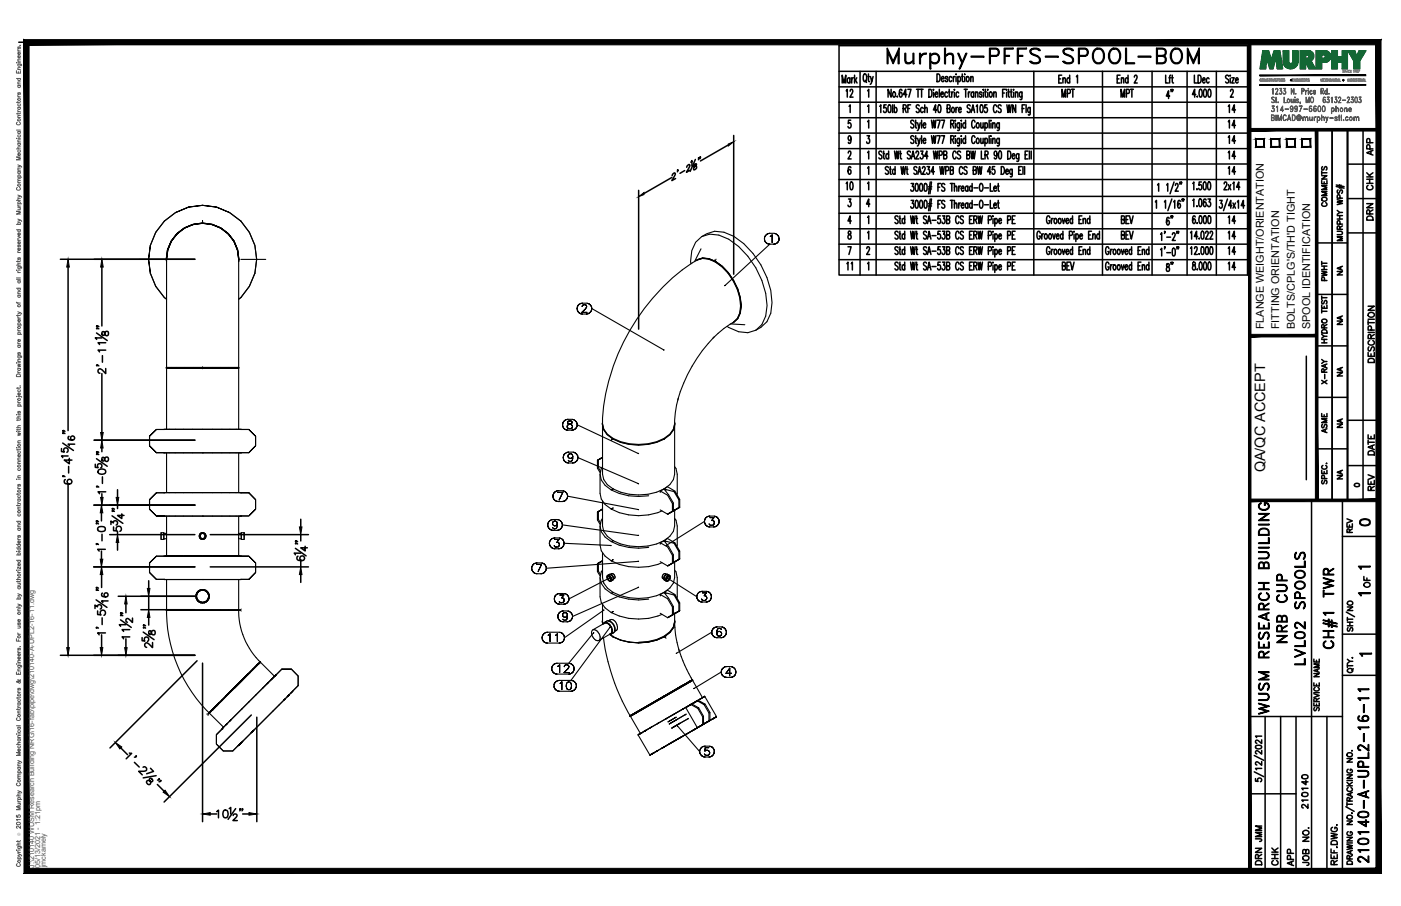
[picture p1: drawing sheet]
<svg xmlns="http://www.w3.org/2000/svg" width="432mm" height="279mm" viewBox="0 0 432 279" stroke-linecap="round" stroke-linejoin="round" font-family="sans-serif">
<defs><g id="words">
<text font-size="10.6" x="272.3" y="22.6">Murphy-PFFS-SPOOL-BOM</text>
<text font-size="7.9" x="413.1" y="201.1" transform="rotate(-90 413.1 201.1)">CH#1 TWR</text>
<g font-size="6.6">
<text x="397.6" y="199.3" transform="rotate(-90 397.6 199.3)">NRB CUP</text>
<text x="403.2" y="206" transform="rotate(-90 403.2 206)">LVL02 SPOOLS</text>
<text x="391.9" y="221.5" transform="rotate(-90 391.9 221.5)">WUSM RESEARCH BUILDING</text>
<text x="422.6" y="267.1" transform="rotate(-90 422.6 267.1)">210140-A-UPL2-16-11</text>
</g>
<g font-size="5.3">
<text x="263.9" y="31" transform="rotate(-90 263.9 31)">12</text>
<text x="326" y="31">MPT</text>
<text x="344.3" y="31">MPT</text>
<text x="381.7" y="36" transform="rotate(-90 381.7 36)">14</text>
<text x="377.5" y="40.6">14</text>
<text x="381.7" y="45.5" transform="rotate(-90 381.7 45.5)">14</text>
<text x="377.5" y="50.1">14</text>
<text x="263.9" y="59.6" transform="rotate(-90 263.9 59.6)">10</text>
<text x="381.7" y="55" transform="rotate(-90 381.7 55)">14</text>
<text x="381.7" y="70.2" transform="rotate(-90 381.7 70.2)">14</text>
<text x="377.5" y="74.8">14</text>
<text x="381.7" y="79.7" transform="rotate(-90 381.7 79.7)">14</text>
<text x="377.5" y="84.3">14</text>
<text x="417.7" y="163.3">0</text>
<text x="389.8" y="260.7" transform="rotate(-90 389.8 260.7)">JMM</text>
<text x="389.8" y="267.8" transform="rotate(-90 389.8 267.8)">DRN</text>
<text x="399.7" y="268.1" transform="rotate(-90 399.7 268.1)">APP</text>
</g>
<g font-size="4.9">
<text x="362.3" y="31.8" transform="rotate(-90 362.3 31.8)">4&quot;</text>
<text x="424" y="49" transform="rotate(-90 424 49)">APP</text>
<text x="424" y="59.6" transform="rotate(-90 424 59.6)">CHK</text>
<text x="409.9" y="64.9" transform="rotate(-90 409.9 64.9)">COMMENTS</text>
<text x="362.3" y="70.6" transform="rotate(-90 362.3 70.6)">6&quot;</text>
<text x="424" y="69.1" transform="rotate(-90 424 69.1)">DRN</text>
<text x="263.5" y="84.3" transform="rotate(-90 263.5 84.3)">11</text>
<text x="362.3" y="85" transform="rotate(-90 362.3 85)">8&quot;</text>
<text x="409.9" y="87.8" transform="rotate(-90 409.9 87.8)">PWHT</text>
<text x="424.4" y="112.9" transform="rotate(-90 424.4 112.9)">DESCRIPTION</text>
<text x="409.9" y="119.6" transform="rotate(-90 409.9 119.6)">X-RAY</text>
<text x="409.9" y="134.8" transform="rotate(-90 409.9 134.8)">ASME</text>
<text x="424.4" y="141.5" transform="rotate(-90 424.4 141.5)">DATE</text>
<text x="424.4" y="152.4" transform="rotate(-90 424.4 152.4)">REV</text>
<text x="417.7" y="165.5" transform="rotate(-90 417.7 165.5)">REV</text>
<text x="423" y="182.4" transform="rotate(-90 423 182.4)">OF</text>
<text x="403.9" y="250.5" transform="rotate(-90 403.9 250.5)">210140</text>
<text x="394.8" y="268.1" transform="rotate(-90 394.8 268.1)">CHK</text>
<text x="404.3" y="268.1" transform="rotate(-90 404.3 268.1)">JOB NO.</text>
</g>
<g font-size="4.4">
<text x="414.5" y="86.1" transform="rotate(-90 414.5 86.1)">NA</text>
<text x="414.5" y="101.2" transform="rotate(-90 414.5 101.2)">NA</text>
<text x="414.5" y="117.1" transform="rotate(-90 414.5 117.1)">NA</text>
<text x="414.5" y="133" transform="rotate(-90 414.5 133)">NA</text>
<text x="389.9" y="145.7" transform="rotate(-90 389.9 145.7)">QA/QC ACCEPT</text>
<text x="414.5" y="148.9" transform="rotate(-90 414.5 148.9)">NA</text>
</g>
<text font-size="4" x="416.3" y="151.3">0</text>
<g font-size="3.5">
<text x="417.3" y="176.7">1</text>
<text x="417.3" y="184.9">1</text>
<text x="417.7" y="203.6">1</text>
</g>
<g font-size="3.3">
<text x="389.5" y="101.5" transform="rotate(-90 389.5 101.5)">FLANGE WEIGHT/ORIENTATION</text>
<text x="394.3" y="101.5" transform="rotate(-90 394.3 101.5)">FITTING ORIENTATION</text>
<text x="399.1" y="101.5" transform="rotate(-90 399.1 101.5)">BOLTS/CPLG'S/TH'D TIGHT</text>
<text x="403.8" y="101.5" transform="rotate(-90 403.8 101.5)">SPOOL IDENTIFICATION</text>
</g>
<g font-size="2.2" fill="#545454">
<text x="10.5" y="267.5" transform="rotate(-90 10.5 267.5)">J:\210140 WUSM Research Building NRG\16-fab\pipe\dwg\210140-A-UPL2-16-11.dwg</text>
<text x="12.4" y="267.5" transform="rotate(-90 12.4 267.5)">05/13/2021 - 1:21pm</text>
<text x="14.1" y="267.4" transform="rotate(-90 14.1 267.4)">jmckamely</text>
</g>
<text font-size="1.3" fill="#545454" x="6.3" y="257.9" transform="rotate(-90 6.3 257.9)">Ó</text>
</g></defs>
<!-- layer: HP-TWR-PIPE -->
<g fill="none" stroke="#000" stroke-width=".34">
<path d="M43 80h7.6M46.3 75.7l-.5 4.3 .5 4.3-.5-4.3zM50.7 68.2l3.4-2.6 4-1.7-4 1.7zM50.7 68.2l-2.7 3.5-1.7 4M51.7 77.2l-.4 2.8 .4-2.9 1.1-2.7a15.4 15.4 0 0 0-1.5 7.8v31.1M52.8 74.5l-1 2.5M54.5 72.2l-1.6 2.1M54.6 72.1l-1.8 2.3 1.8-2.3 2.3-1.8zM56.8 70.5l-2.1 1.5M56.9 70.3l2.6-1.1 2.9-.3-2.9 .3zM58.1 63.9l4.3-.6-4.3 .6M59.5 69.3l-2.5 1"/>
<path d="M59.6 69.2h.2a10.7 10.7 0 0 1 5.5 0M62.4 63.3l4.3 .6-4.3-.6M62.4 68.9l2.9 .3 2.7 1.1-2.7-1.1zM65.4 69.3l2.5 1M68 70.3l2.3 1.8 1.8 2.3-1.8-2.3zM68.1 70.5l2.1 1.5M70.4 72.2l1.6 2.1M70.8 65.6l-4.1-1.7 4.1 1.7M70.8 65.6a16.5 16.5 0 0 1 2.8 26.7M72.1 74.5l1 2.5M73.2 77.2l.4 2.8-.4-2.9-1.1-2.7a15.4 15.4 0 0 1 1.5 7.8v31.1M74.2 80h7.7"/>
<path d="M216.1 76.7l-2 4M216.3 73l2.4-.8 2.9 .3a21.1 21.1 0 0 1 11.3 10.1 21.1 21.1 0 0 1 3.1 14.9l-1.2 2.6-1.9 1.7M235.6 73.6l.1 .6-.1-.6M235.7 73.1l-.1 .5 .1-.5M235.7 74.2l.2 .4-.2-.4M235.9 72.7l-.2 .4 .2-.4M235.9 74.6l.4 .4-.4-.4M236.3 72.3l-.4 .4 .4-.4M236.3 75l.5 .2-.5-.2M236.8 72l-.5 .3 .5-.3M236.8 75.2l.5 .1-.5-.1M237.3 72h-.5h.5"/>
<path d="M237.3 72h1.1M237.4 72.9l.2-.1-.2 .1M237.6 72.8l.4-.3-.4 .3M238 72.5v2.3v-2.3M238.4 75.3l.6-.1-.6 .1M238.4 75.3h-1.1l-13.8 12.7M239 72h-.6h.6M239 75.2l.4-.2-.4 .2M239.4 72.3l-.4-.3 .4 .3M239.4 75l.4-.4-.4 .4M239.8 72.7l-.4-.4 .4 .4M239.8 74.6l.3-.4-.3 .4"/>
<path d="M240.1 73.1l-.3-.4 .3 .4M240.1 74.2v-.6v.6M240.1 73.6v-.5v.5M46.3 84.3l1.7 4 2.7 3.5 .6 .5M177.9 95.2l.1 .5-.1-.5M178 94.6l-.1 .6 .1-.6M178 95.7l.2 .4-.2-.4M178.2 94.2l-.2 .4 .2-.4M178.2 96.1l.3 .4-.3-.4M178.5 93.8l-.3 .4 .3-.4M178.5 96.5l.5 .3-.5-.3M179 93.6l-.5 .2 .5-.2"/>
<path d="M179 96.8h.5h-.5M179.4 96.3h1.5h-1.5M179.4 94.5h.1M179.4 94.4l.2-.2-.2 .2M179.5 93.5l-.5 .1 .5-.1M179.5 96.8h1.2M179.5 93.5h1.2M179.6 94.2h.1M179.7 94.1l.2-.1-.2 .1M179.9 94h.5h-.5M180.4 94l.2 .1-.2-.1M180.5 95.2l-1.1 1.1 1.1-1.1"/>
<path d="M180.6 94.1h.1M180.7 94.9l-.2 .3 .2-.3M180.7 94.2l.1 .2-.1-.2M180.7 96.8h.5h-.5M180.8 94.6l-.1 .3 .1-.3M180.8 94.4v.2v-.2M181.2 93.6l-.5-.1 .5 .1M181.2 96.8l.5-.3-.5 .3M181.7 93.8l-.5-.2 .5 .2M181.7 96.5l.4-.4-.4 .4M182.1 94.2l-.4-.4 .4 .4M182.1 96.1l.2-.4-.2 .4"/>
<path d="M182.3 94.6l-.2-.4 .2 .4M182.3 95.7l.1-.5-.1 .5M182.4 95.2l-.1-.6 .1 .6M182.4 95.2l22.1 12.7M212.9 81.4a8.5 8.5 0 0 1 3.8-8.7 8.5 8.5 0 0 1 9.5 .2 26 26 0 0 1 11.7 20.4 8.1 8.1 0 0 1-5 8.5M214.9 80.2a5.2 5.2 0 0 1 5.6 .5l2.1 1.5-2.1-1.5M222.6 82.2l1.9 1.9 1.6 2.5 1.3 2.5M225.2 99.9l4.4 .2M226 99.4h.1M227.2 98.3a10.4 10.4 0 0 0 0-9.1 15.7 15.7 0 0 0-8.8-9.3l-1.9-.2-1.7 .5a63.9 63.9 0 0 0-28.1 41.2l-1 7.5a5.7 5.7 0 0 0 3.3 6.3 17.5 17.5 0 0 0 15.7 0 5.4 5.4 0 0 0 3.2-5.6l.6-4.7 .6-2.1M227.4 89.1l.7 2.7 .3 2.5-.3 2.2 .3-2.2-.3-2.5zM228.1 96.5l-.7 1.7-1.4 1.3a25.5 25.5 0 0 0-6.3 4.8"/>
<path d="M51.3 113.5v18.9M73.6 113.5v18.9M204.6 107.9h.1M220.2 103.8a46.6 46.6 0 0 0-11.3 19.6M224.1 100.7a8.9 8.9 0 0 0 8.8 1.1M46.1 134.5v3l2.1 2.1-2.1-2.1v-3l2.1-2.1h2.5h-2.5zM48.2 139.6h2.5h-2.5M50.5 132.4h.5h-.5M50.5 139.6h23.4M50.5 139.6h.1M51.3 139.6v12.3M52.1 132.4h-1.1h1.1"/>
<path d="M54 132.4h-1.9h1.9M56.5 132.4h-2.5h2.5M59.4 132.4h-2.9h2.9M62.4 132.4h-3h3M65.5 132.4h-3.1h3.1M68.4 132.4h-2.9h2.9M70.9 132.4h-2.5h2.5M72.8 132.4h-1.9h1.9M73.6 139.6v12.3M73.9 132.4h-1.1h1.1M73.9 132.4h.5M74.4 139.6h.1"/>
<path d="M76.7 139.6h-26.2M76.7 132.4h-2.5h2.5M76.7 132.4l2.1 2.1v3l-2.1 2.1 2.1-2.1v-3zM173.4 131l.1 .5-.1-.5M173.5 130.5l-.1 .5 .1-.5M173.5 131.5l.2 .5-.2-.5M173.7 130l-.2 .5 .2-.5M173.7 132l.4 .4-.4-.4M174.1 129.7l-.4 .3 .4-.3M174.1 132.4l.4 .2-.4-.2M174.3 139.8l-.4 .3 .4-.3M174.5 129.4l-.4 .3 .4-.3"/>
<path d="M174.5 132.6l.5 .1-.5-.1M174.7 139.5l-.4 .3 .4-.3M174.8 131.7v-.3v.3M174.8 131.4l.1-.2-.1 .2M174.9 132l-.1-.3 .1 .3M174.9 130.2v.2v-.2M174.9 130.4l.2 .2-.2-.2M174.9 131.2l.3-.3-.3 .3M175 129.3l-.5 .1 .5-.1M175 132.7h1.2M175 129.3h1.2M175.1 129.9l-.2 .3 .2-.3"/>
<path d="M175.1 132.1h.1M175.1 130.6l.2 .1-.2-.1M175.2 130.9l.3-.1-.3 .1M175.2 139.4l-.5 .1 .5-.1M175.2 139.4h1.2M175.3 130.7l.5 .1-.5-.1M175.4 129.8l-.3 .1 .3-.1M175.4 132.2l-.3-.1 .3 .1M175.5 130.8l.5-.1-.5 .1M175.8 130.8l.3 .1-.3-.1M175.8 139.9h.1M175.8 132.2h-.4h.4"/>
<path d="M175.8 129.8h-.4h.4M175.8 139.9l.4 .1-.4-.1M176 130.7l.2-.1-.2 .1M176.1 130.9l.2 .3-.2-.3M176.2 132.1l-.4 .1 .4-.1M176.2 129.9l-.4-.1 .4 .1M176.2 130.6l.1-.2-.1 .2M176.2 132.7l.5-.1-.5 .1M176.3 132h.1M176.3 130.2l-.1-.3 .1 .3M176.3 131.2l.1 .2-.1-.2M176.3 130.4v-.2v.2"/>
<path d="M176.4 131.7l-.1 .3 .1-.3M176.4 131.4v.3v-.3M176.7 129.4l-.5-.1 .5 .1M176.7 132.6l.5-.2-.5 .2M177 139.5l-.6-.1 .6 .1M177.2 129.7l-.5-.3 .5 .3M177.2 132.4l.4-.4-.4 .4M177.4 139.8l-.4-.3 .4 .3M177.6 130l-.4-.3 .4 .3M177.6 132l.2-.5-.2 .5M177.8 130.5l-.2-.5 .2 .5M177.8 131.5l.1-.5-.1 .5"/>
<path d="M177.9 131l-.1-.5 .1 .5M177.9 131l18.8 8.9M185.7 130.8v.3M185.7 131.3v14.9l.4 1.7 1.1 1.6 1.8 1.3M196.7 139.9h.1zM207.9 131.3v14.9l-.4 1.7-1.1 1.6-1.7 1.3 .6 .3-.6-.3a17.5 17.5 0 0 1-15.7 0M207.9 130.8v.3M48.2 159.1h2.5h-2.5M50.5 152l.5-.1-2.8 .1-2.1 2.1v2.9l2.1 2.1-2.1-2.1v-2.9l2.1-2.1h2.5M50.5 159.2h23.4M50.5 159.1v.1M51.3 159.2v5.3"/>
<path d="M52.1 151.9h-1.1h1.1M54 151.9h-1.9h1.9M56.5 151.9h-2.5h2.5M59.4 151.9h-2.9h2.9M62.4 151.9h-3h3M65.5 151.9h-3.1h3.1M68.4 151.9h-2.9h2.9M70.9 151.9h-2.5h2.5M72.8 151.9h-1.9h1.9M73.6 159.2v5.3h.8M73.9 151.9h-1.1h1.1M73.9 151.9l.5 .1z"/>
<path d="M74.2 159.1h2.5M74.4 159.1l-23.9 .1M76.7 152h-2.5h2.5M76.7 152l2.1 2.1v2.9l-2.1 2.1 2.1-2.1v-2.9zM170.4 153l.1 .5-.1-.5M170.5 152.5l-.1 .5 .1-.5M170.5 153.5l.2 .5-.2-.5M170.7 152l-.2 .5 .2-.5M170.7 154l.4 .4-.4-.4M171.1 151.7l-.4 .3 .4-.3M171.1 154.4l.5 .2-.5-.2M171.6 151.4l-.5 .3 .5-.3"/>
<path d="M171.6 154.6l.5 .1-.5-.1M171.9 151.8h1.6h-1.6M172.1 151.3l-.5 .1 .5-.1M172.1 154.7h1.2M172.1 151.3h1.2M173.3 154.7l.5-.1-.5 .1M173.5 151.8l-1.2 2.4 1.2-2.4M173.6 141.1l.1 .5-.1-.5M173.7 140.6l-.1 .5 .1-.5M173.7 141.6l.2 .5-.2-.5M173.8 151.4l-.5-.1 .5 .1M173.8 154.6l.4-.2-.4 .2"/>
<path d="M173.9 140.1l-.2 .5 .2-.5M173.9 142.1l.4 .3-.4-.3M174.2 151.7l-.4-.3 .4 .3M174.2 154.4l.4-.4-.4 .4M174.3 142.4l.4 .3-.4-.3M174.6 152l-.4-.3 .4 .3M174.6 154l.3-.5-.3 .5M174.7 142.7l.5 .1-.5-.1M174.9 152.5l-.3-.5 .3 .5M174.9 153.5v-.5v.5M174.9 153v-.5v.5l21.9 4.2-.1-.1M175.1 140.7h.1"/>
<path d="M175.1 140.6l.1-.3-.1 .3M175.2 141l-.1-.3 .1 .3M175.2 140.3l.2-.3-.2 .3M175.2 142.8h1.2M175.3 142.2l-.1-.2 .1 .2M175.4 141.3l-.2-.3 .2 .3M175.4 140l.4-.1-.4 .1M175.6 142.3l-.3-.1 .3 .1M175.8 141.4l-.4-.1 .4 .1M175.8 142.3h-.2h.2M175.8 141.4h.1M176.2 141.3l-.4 .1 .4-.1"/>
<path d="M176.2 142.2l-.4 .1 .4-.1M176.2 140l.2 .3-.2-.3M176.4 141l-.2 .3 .2-.3M176.4 141.8l-.2 .4 .2-.4M176.4 140.3v.7zM176.4 142.8l.6-.1-.6 .1M176.5 141.3l-.1 .5 .1-.5M176.5 140.7v.6v-.6M177 142.7l.4-.3-.4 .3M177.4 142.4l.4-.3-.4 .3M177.8 140.1l-.4-.3 .4 .3M177.8 142.1l.2-.5-.2 .5"/>
<path d="M178 140.6l-.2-.5 .2 .5M178 141.6l.1-.5-.1 .5M178.1 141.1l-.1-.5 .1 .5 18.6 8M184.1 142v2.4l.9 1.5M184.1 157.9v2.4l.9 1.5M184.4 141.8l1.3-.8-1.3 .8M184.4 157.8l1.3-.8-1.3 .8M184.4 144.2l.7 1.2M184.9 146.2a7.2 7.2 0 0 0 6 6l2.8 .7 3.1 .2 3.1-.2M185.6 141.1l-1.5 .9 .3-.2M185.6 141.1l-1.5 .9 .3-.2v2.4l-.3 .2M185.6 141.1l.1 .1"/>
<path d="M185.6 157l-1.5 .9 .3-.1M185.6 157l-1.5 .9 .3-.1v2.4l-.3 .1M185.6 157l.1 .1M185.7 143.9l-.4 .6-.4 1.7v5.9l.4 1.8 1.2 1.7 1.9 1.4M185.7 159.9l-.4 .5-.4 1.8v5.9l.4 1.8 1.2 1.6 1.9 1.5M185.7 154.5v7.7l.4 1.7 1.1 1.5 1.8 1.3M188.4 157l.6-.3-.6 .3M188.4 157a18.4 18.4 0 0 0 15.6 .6M189 150.8l-.6 .3 .6-.3M203.5 151.9v-.5l2.3 1.3 1.4 2.6v2.4l-1.4 .9 .3-.2-.3 .2-2.3-1.3M203.5 151.4l1.2-.6 1.4 1.8 1.4 2.5-.3 .2M204.7 150.8l1-.7 2.3 1.4 1.5 2.5-.3 .2-1.4-2.6z"/>
<path d="M207.2 157.7l.3-.1-.3 .1M207.2 157.7l-1.4 .9M207.5 155.1v2.5l-1.4 .8 1.4-.8M207.8 157.1l.2 .2-.5 .1M207.9 157.3v4.9l-.4 1.7-1.1 1.5-1.7 1.3 .6 .3-.6-.3a17.5 17.5 0 0 1-15.7 0M207.9 143.9l.5 .6 .3 1.7-.1 6.3M207.9 159.9l.5 .5 .3 1.8-.1 6.3M209.2 156.6l-1.4 .8 .2-.1M209.2 154.2v2.4l-1.4 .8M209.2 156.6l.3-.2-.3 .2M209.5 154v2.4l-1.5 .9 1.5-.9M217.4 159.8l-.2 .5 .2-.5"/>
<path d="M217.8 159.5l-.4 .3 .4-.3M218.3 159.2l-.5 .3 .5-.3M218.8 159.2h-.5h.5M218.8 159.2h1.1M218.8 159.6h1.2h-1.2M220 159.6l-.6 .9 .6-.9M220.5 159.2h-.6h.6M220.9 159.5l-.4-.3 .4 .3M221.3 159.8l-.4-.3 .4 .3M46.1 173.6v3l2.1 2.1-2.1-2.1v-3l2.1-2.1h2.5h-2.5zM48.2 178.7h2.5h-2.5M49.6 164.3v2.1"/>
<path d="M49.6 164.3h.9v2.1h-.9zM50.5 164.5h.8v1.6M50.5 164.3v2.1M50.5 166.1h.8M50.5 171.5h.5h-.5M50.5 178.7h23.4M50.5 178.7h.1M51.3 166.1v5.4M51.3 178.7v9.3M52.1 171.5h-1.1h1.1M54 171.5h-1.9h1.9M56.5 171.5h-2.5h2.5"/>
<path d="M59.4 171.5h-2.9h2.9M61.5 165v.6M61.5 165a1.03 1.03 0 0 1 .9-.7 1.03 1.03 0 0 1 1 .7M61.5 165.6a1.02 1.02 0 0 0 .8 .7 1.02 1.02 0 0 0 1-.5M61.6 165.1v.5zM61.6 165.6l.8 .5M62.4 166.1h.2h-.2M62.4 171.5h-3h3M62.6 166.1l.3-.1-.3 .1M62.6 166.1h-.2M62.9 164.6l-.3-.1 .3 .1M62.9 166l.1-.1-.1 .1"/>
<path d="M62.9 164.6l-.7-.1-.4 .2-.2 .9M62.9 166l-.3 .1M62.9 164.6l.1 .1M63 164.7l-.1-.1 .1 .1M63 165.9l.1-.2-.1 .2M63 165.9l-.1 .1M63 164.7l.1 .2M63.1 164.9l-.1-.2 .1 .2M63.1 165.7l.1-.1-.1 .1M63.1 165.7l-.1 .2M63.1 164.9l.1 .2M63.2 165.1l-.1-.2 .1 .2"/>
<path d="M63.2 165.1l-.1 .6M63.4 165l-.1 .8M65.5 171.5h-3.1h3.1M68.4 171.5h-2.9h2.9M70.9 171.5h-2.5h2.5M72.8 171.5h-1.9h1.9M73.5 164.5v1.6M73.6 178.7v9.3M73.9 171.5h-1.1h1.1M73.9 171.5h.5M74.4 164.3v2.1M74.4 166.1h-.8v5.4"/>
<path d="M74.4 178.7h.1M75.3 164.3v2.1h-.9v-2.1h.9v2.1M76.7 178.7h-26.2M76.7 171.5h-2.5h2.5M76.7 171.5l2.1 2.1v3l-2.1 2.1 2.1-2.1v-3zM163.9 175.2v.6v-.6M163.9 174.7v.5v-.5M163.9 175.8l.3 .4-.3-.4M164.2 174.3l-.3 .4 .3-.4M164.2 176.2l.3 .4-.3-.4M164.5 173.9l-.3 .4 .3-.4M164.5 176.6l.5 .3-.5-.3"/>
<path d="M165 173.7l-.5 .2 .5-.2M165 176.9h.5h-.5M165.3 174.1h1.6h-1.6M165.5 173.6l-.5 .1 .5-.1M165.5 176.9h1.2M165.5 173.6h1.2M166.7 176.9h.5h-.5M166.9 174.1l-1.1 2.3 1.1-2.3M167.2 173.7l-.5-.1 .5 .1M167.2 176.9l.5-.3-.5 .3M167.7 173.9l-.5-.2 .5 .2M167.7 176.6l.3-.4-.3 .4"/>
<path d="M168 174.3l-.3-.4 .3 .4M168 176.2l.3-.4-.3 .4M168.3 174.7l-.3-.4 .3 .4M168.3 175.8l.1-.6-.1 .6M168.4 175.2l-.1-.5 .1 .5M168.8 161.9l.1 .5-.1-.5M168.9 161.4l-.1 .5 .1-.5M168.9 162.4l.2 .5-.2-.5M169.1 160.9l-.2 .5 .2-.5M169.1 162.9l.4 .3-.4-.3M169.3 167.5l.1 .5-.1-.5M169.4 167l-.1 .5 .1-.5"/>
<path d="M169.4 168l.3 .5-.3-.5M169.5 160.6l-.4 .3 .4-.3M169.5 163.2l.5 .3-.5-.3M169.7 166.6l-.3 .4 .3-.4M169.7 168.5l.3 .4-.3-.4M170 160.3l-.5 .3 .5-.3M170 163.5l.5 .1-.5-.1M170 166.2l-.3 .4 .3-.4M170 168.9l.5 .2-.5-.2M170.3 161.5h.1M170.3 161.4l.1-.4-.1 .4M170.4 161.8l-.1-.3 .1 .3"/>
<path d="M170.4 161l.2-.2-.2 .2M170.5 160.2l-.5 .1 .5-.1M170.5 163.6h1.2M170.5 160.2h1.2M170.5 166l-.5 .2 .5-.2M170.5 169.1l.5 .1-.5-.1M170.5 163l-.1-.3 .1 .3M170.6 162l-.2-.2 .2 .2M170.6 160.8l.4-.1-.4 .1M170.8 168.3l.2 .3zM170.8 163.1l-.3-.1 .3 .1M171 162.2l-.4-.2 .4 .2"/>
<path d="M171 160.7h.1M171 165.9l-.5 .1 .5-.1M171 166.4h1.3h-1.3M171 168.6l.7 .1zM171 169.2h1.2M171 165.9h1.2M171.1 163.1h-.3h.3M171.1 162.2h.1M171.1 160.7l.3 .1-.3-.1M171.4 162l-.3 .2 .3-.2M171.4 163l-.3 .1 .3-.1M171.4 160.8l.2 .2-.2-.2"/>
<path d="M171.6 167.2h.3h-.3M171.6 161.8l-.2 .2 .2-.2M171.6 162.6l-.2 .4 .2-.4M171.6 161v.8zM171.7 163.6l.5-.1-.5 .1M171.8 162l-.2 .6 .2-.6M171.8 161.5v.5v-.5M171.9 167.2l.3 .2-.3-.2M172 168.6l-.3 .1 .3-.1M172.2 167.4l.1 .1-.1-.1M172.2 169.2l.5-.1-.5 .1M172.2 160.3l-.5-.1 .5 .1"/>
<path d="M172.2 163.5l.5-.3-.5 .3M172.3 166.4l-.7 .8 .7-.8M172.3 168.4l-.3 .2 .3-.2M172.3 167.5l.1 .3-.1-.3M172.4 167.8l-.1 .6zM172.7 160.6l-.5-.3 .5 .3M172.7 163.2l.3-.3-.3 .3M172.7 166l-.5-.1 .5 .1M172.7 169.1l.5-.2-.5 .2M173 160.9l-.3-.3 .3 .3M173 162.9l.3-.5-.3 .5M173.2 166.2l-.5-.2 .5 .2"/>
<path d="M173.2 168.9l.4-.4-.4 .4M173.3 161.4l-.3-.5 .3 .5M173.3 162.4v-.5v.5M173.3 161.9v-.5v.5M173.3 161.9l23.4 3.2M173.6 166.6l-.4-.4 .4 .4M173.6 168.5l.2-.5-.2 .5M173.8 167l-.2-.4 .2 .4M173.8 168v-.5v.5M173.8 167.5v-.5v.5l14.4 .7M184.1 173.8v2.5l.9 1.4M184.4 173.7l1.3-.7-1.3 .7"/>
<path d="M184.4 176.1l.7 1.2M184.4 160.2l.7 1.2M184.9 178.1l.4 1.8a10.9 10.9 0 0 0 8.4 4.9l3.1 .2 3.1-.2M184.9 162.2l.4 1.8a11 11 0 0 0 8.4 4.8l3.1 .3 3.1-.3M185.6 173l-1.5 .8 .3-.1M185.6 173l-1.5 .8 .3-.1v2.4l-.3 .2M185.6 173h.1M185.7 175.8l-.4 .5-.4 1.8v6l.4 1.7 1.2 1.7 1.9 1.4M185.7 170.4v7.8l.4 1.6 1.1 1.5 1.8 1.4M187.3 177.7v.7M187.3 177.4a1.19 1.19 0 0 1 1 1.8M187.3 178.4l.3 .5 .5 .2"/>
<path d="M187.5 177.6l-.2 .1M187.5 177.6h.1M187.6 177.6l.6 .5M187.6 177.6l.3 .7 .5 .5M187.8 177.2l-.5 .2a1.19 1.19 0 0 0 1 1.8M187.8 177.7l.6 .9M187.9 177.1l.5 .1M188 177.3a.95 .95 0 0 1 .8 1.4M188.2 178.1l.1 .4M188.2 178l-12.8 6.7-.1-.5 .1 .5M188.3 178.5v.3M188.3 178.8l-.2 .3"/>
<path d="M188.4 177.2a1.21 1.21 0 0 1 .5 1.7M188.4 177.2l.2-.3-1.1 .7M188.4 173l.6-.4-.6 .4M188.4 173a18.8 18.8 0 0 0 15.6 .5M188.6 176.9a.92 .92 0 0 1 .8 .5 .92 .92 0 0 1 0 1M188.8 178.9h.1l-.6 .3M189 166.7l-.6 .3 .6-.3M189.1 178.4h.3l-1.3 .7M196.7 165.1h.1zM196.7 173.1h.1zM196.7 173.1l-28.3 2.1M203.5 167.8v-.4l2.3 1.3 1.4 2.6v2.4l-1.4 .8 .3-.1-.3 .1-2.3-1.3"/>
<path d="M203.5 167.4l1.2-.6 1.4 1.7 1.4 2.6-.3 .2M204.2 178.4h.3M204.7 166.8l1-.7 2.3 1.3 1.5 2.6-.3 .1-1.4-2.6zM204.8 178.9h.1M205.1 176.9l.2 .3M205.3 177.2l-.7 .7-.1 .5 .3 .5 .5 .3-.2-.4 .2-.7M205.5 178.1a.51 .51 0 0 0-.3 .6 .51 .51 0 0 0 .7 .3l.5-.6M205.5 178.1l-.2 .7M205.7 177.3a.95 .95 0 0 0-.9 1.4M205.8 177.1l.6 .3h-.3l-.8 .6 9.4 6M205.8 177.1l-.5 .1M205.8 177.1l.1 .1"/>
<path d="M205.9 177.7l-.6 .9M205.9 177.7l-.4 .4M206 177.6l-.7 1.2M206.2 177.6l-1.1-.7a.95 .95 0 0 0-.9 1.5l1.3 .7-.2-.3M206.2 177.6l-.3 .1M206.2 177.6l.2 .1M206.4 177.7v.7M206.4 177.4a1.17 1.17 0 0 1-1.1 1.8M207.2 173.7l.3-.2-.3 .2M207.2 173.7l-1.4 .8M207.5 171.1v2.4l-1.4 .9 1.4-.9M207.8 173.1l.2 .1-.5 .1"/>
<path d="M207.9 173.3v4.8l-.4 1.7-1.1 1.5-1.7 1.4 .6 .3-.6-.3a17.5 17.5 0 0 1-15.7 0M207.9 175.8l.5 .5 .3 1.8-.1 6.3M209.2 172.5l-1.4 .9 .2-.2M209.2 170.1v2.4l-1.4 .9M209.2 172.5l.3-.1-.3 .1M209.5 170v2.4l-1.5 .8 1.5-.8M217.1 160.8l.1 .5-.1-.5M217.1 160.8l-11.7 7.4M217.2 160.3l-.1 .5 .1-.5M217.2 161.3l.2 .5-.2-.5M217.4 161.8l.4 .4-.4-.4M217.8 162.2l.5 .2-.5-.2"/>
<path d="M218.3 162.4l.5 .1-.5-.1M218.6 161.6l.2 .3zM218.8 162.5h1.1M218.8 161.9l.7 .1zM219.4 160.5h.3h-.3M219.7 160.5l.2 .1-.2-.1M219.8 161.9l-.3 .1 .3-.1M219.9 160.6h.1M219.9 162.5l.6-.1-.6 .1M220 161.7l-.2 .2 .2-.2M220 160.8l.2 .3-.2-.3M220.2 161.1l-.2 .6z"/>
<path d="M220.5 162.4l.4-.2-.4 .2M220.9 162.2l.4-.4-.4 .4M221.3 161.8l.3-.5-.3 .5M221.6 160.3l-.3-.5 .3 .5M221.6 161.3v-.5v.5M221.6 160.8v-.5v.5M51.3 188.2a44.5 44.5 0 0 0 13.1 31.6l.1-.1-.1 .1M60.4 183.3v1.1M60.4 184.4a2.09 2.09 0 0 0 2 1.6 2.09 2.09 0 0 0 2.1-1.6M60.4 183.3a2.09 2.09 0 0 1 2-1.5 2.09 2.09 0 0 1 2.1 1.5M60.6 184.3v-.9l.2 1.4M60.6 184.3l.2 .5"/>
<path d="M60.8 183l-.2 .4 .2-.4M60.8 183l-.2 1.3M60.8 184.8l1.2 .9M61.1 182.5l-.3 .5 .3-.5M61.1 182.5l-.3 .5M61.5 182.2l-.4 .3 .4-.3M61.5 182.2l-.4 .3M62 182.1l-.5 .1 .5-.1M62 185.7h.9M62 182.1l-.5 .1M62.4 182l-.4 .1 .4-.1M62.4 182l-.4 .1"/>
<path d="M62.4 182a1.83 1.83 0 0 1 1.8 1.4M64.2 183.4v.9zM64.2 184.3a1.87 1.87 0 0 1-1.3 1.4M64.2 183.4v.9M64.5 183.3v1.1zM73.6 188.2a22.3 22.3 0 0 0 6.5 15.9M167.1 196.7l.1 .5-.1-.5M167.2 196.2l-.1 .5 .1-.5M167.2 197.2l.2 .4-.2-.4M167.4 195.7l-.2 .5 .2-.5M167.4 197.6l.4 .4-.4-.4M167.8 195.3l-.4 .4 .4-.4"/>
<path d="M167.8 198l.4 .2-.4-.2M168.2 195.1l-.4 .2 .4-.2M168.2 198.2l.5 .1-.5-.1M168.7 195l-.5 .1 .5-.1M168.7 198.3h3.6M168.7 195h3.6M168.9 195.9l.2-.1-.2 .1M169.1 195.8l.4-.3-.4 .3M169.5 195.5v2.4v-2.4M170.8 184.7l.1 .5-.1-.5M170.9 184.2l-.1 .5 .1-.5M170.9 185.2l.2 .5-.2-.5"/>
<path d="M171.1 183.7l-.2 .5 .2-.5M171.1 185.7l.4 .3-.4-.3M171.2 195.9l.2-.1-.2 .1M171.4 195.8l.4-.3-.4 .3M171.5 183.3l-.4 .4 .4-.4M171.5 186l.5 .3-.5-.3M171.8 195.5v2.4v-2.4M171.9 190.1l.1 .5-.1-.5M172 183.1l-.5 .2 .5-.2M172 186.3h.5h-.5M172 189.6l-.1 .5 .1-.5M172 190.6l.2 .5-.2-.5"/>
<path d="M172.2 189.1l-.2 .5 .2-.5M172.2 191.1l.4 .4-.4-.4M172.3 185.4l.2 .3zM172.3 198.3l.5-.1-.5 .1M172.5 183l-.5 .1 .5-.1M172.5 186.3h1.2M172.5 183h1.2M172.5 183.5h1.3h-1.3M172.5 185.7l.7 .2zM172.6 188.8l-.4 .3 .4-.3M172.6 191.5l.5 .2-.5-.2M172.8 195.1l-.5-.1 .5 .1"/>
<path d="M172.8 198.2l.5-.2-.5 .2M173.1 184.4h.3h-.3M173.1 188.5l-.5 .3 .5-.3M173.1 191.7l.5 .1-.5-.1M173.3 195.3l-.5-.2 .5 .2M173.3 198l.4-.4-.4 .4M173.4 189.7h.1M173.4 189.6l.1-.3-.1 .3M173.4 184.4l.3 .1-.3-.1M173.5 190l-.1-.3 .1 .3M173.5 189.3l.2-.3-.2 .3M173.6 185.7l-.4 .2 .4-.2"/>
<path d="M173.6 188.4l-.5 .1 .5-.1M173.6 191.8h1.2M173.6 188.4h1.2M173.6 191.2l-.1-.2 .1 .2M173.7 184.5h.1M173.7 186.3h.5h-.5M173.7 195.7l-.4-.4 .4 .4M173.7 197.6l.2-.4-.2 .4M173.7 190.3l-.2-.3 .2 .3M173.7 189l.4-.1-.4 .1M173.8 183.5l-.7 .9 .7-.9M173.8 185.5l-.2 .2 .2-.2"/>
<path d="M173.8 184.6l.1 .4-.1-.4M173.9 185l-.1 .5zM173.9 196.2l-.2-.5 .2 .5M173.9 197.2l.1-.5-.1 .5M174 196.7l-.1-.5 .1 .5M174 191.3l-.4-.1 .4 .1M174.1 190.4l-.4-.1 .4 .1M174.1 188.9h.1M174.2 191.3h-.2h.2M174.2 190.4h.1M174.2 188.9l.3 .1-.3-.1M174.2 183.1l-.5-.1 .5 .1"/>
<path d="M174.2 186.3l.5-.3-.5 .3M174.5 190.3l-.3 .1 .3-.1M174.5 191.2l-.3 .1 .3-.1M174.5 189l.3 .3-.3-.3M174.7 183.3l-.5-.2 .5 .2M174.7 186l.3-.3-.3 .3M174.8 190l-.3 .3 .3-.3M174.8 190.8l-.3 .4 .3-.4M174.8 189.3v.7zM174.8 191.8l.5-.1-.5 .1M174.9 190.3l-.1 .5 .1-.5M174.9 189.7v.6v-.6"/>
<path d="M175 183.7l-.3-.4 .3 .4M175 185.7l.3-.5-.3 .5M175.3 184.2l-.3-.5 .3 .5M175.3 185.2l.1-.5-.1 .5M175.3 188.5l-.5-.1 .5 .1M175.3 191.7l.5-.2-.5 .2M175.8 188.8l-.5-.3 .5 .3M175.8 191.5l.3-.4-.3 .4M176.1 189.1l-.3-.3 .3 .3M176.1 191.1l.3-.5-.3 .5M176.4 189.6l-.3-.5 .3 .5M176.4 190.6l.1-.5-.1 .5"/>
<path d="M176.5 190.1l-.1-.5 .1 .5M182.7 194.3a2.18 2.18 0 0 1 1.9 3.2M182.9 195.2l-7.6 9.3h-3.6M185.7 186.4v5.3M185.7 191.8v.3M185.7 192.3v.2M185.7 191.8l.2 .6M186 188.2l.2-.1zM186 196.7a64.3 64.3 0 0 0 8.2 24l1.7-1-1.7 1M186 188.2l-12 8.5M186.3 192a2.43 2.43 0 0 1 2 3.6M186.6 192l-.3 .1h.3"/>
<path d="M186.6 192.1l-.5 .2M186.6 192.1l1 .4 1 1.6M186.8 191.9l-4.1 2.4a2.18 2.18 0 0 0 1.9 3.2l4.1-2.3M186.8 191.7l.3-.2-1.2 .9M187.1 191.5a2.41 2.41 0 0 1 2.5 2.6l-.4 1M187.5 191.6a2.42 2.42 0 0 1 1.8 3.1M187.9 191.4l.2-.2-.5 .2M188 193.4l-12 16.4h-3.6M188.1 191.2a2.17 2.17 0 0 1 2 3.1l-.1 .1M188.3 195.6l-.5 .1M188.4 188.9l.6-.3-.6 .3M188.4 188.9a18.8 18.8 0 0 0 15.6 .6"/>
<path d="M188.6 194.1v.8M188.6 194.9l-.1 .4-.6 .2M188.9 195.2l.3-.1-.9 .5M189 182.7l-.6 .3 .6-.3M189.7 194.5l.3-.1-.5 .3M196.7 181.1h.1zM196.7 181.2l-20.2 8.9M203.5 183.8v-.5l2.3 1.3 1.4 2.6v2.4l-1.4 .9 .3-.2-.3 .2-2.3-1.4M203.5 183.3l1.2-.6 1.4 1.8 1.4 2.6-.3 .1M204.7 182.7l1-.7 2.3 1.3 1.5 2.6-.3 .2-1.4-2.6zM207.2 189.6l.3-.1-.3 .1M207.2 189.6l-1.4 .9"/>
<path d="M207.5 187.1v2.4l-1.4 .8 1.4-.8M207.8 189l.2 .2-.5 .1M207.9 189.2a6 6 0 0 1-3.2 7l-2.3 1-2.7 .7-2.9 .2M207.9 191.8a5.2 5.2 0 0 1-3.2 4.6 16.8 16.8 0 0 1-16.6-.7M207.9 192.3a30.2 30.2 0 0 0 1.4 8.3M207.9 191.8v.3M209.2 188.5l-1.4 .8 .2-.1M209.2 186.1v2.4l-1.4 .8M209.2 188.5l.3-.2-.3 .2M209.5 185.9v2.4l-1.5 .9 1.5-.9M214.7 184l.1 .5-.1-.5M214.8 183.5l-.1 .5 .1-.5"/>
<path d="M214.8 184.5l.3 .5-.3-.5M215.1 183l-.3 .5 .3-.5M215.1 185l.4 .4-.4-.4M215.5 182.7l-.4 .3 .4-.3M215.5 185.4l.4 .2-.4-.2M215.9 182.4l-.4 .3 .4-.3M215.9 185.6l.5 .1-.5-.1M216.2 184.7l.3 .4zM216.4 182.4h-.5h.5M216.4 185.7h1.2M216.4 182.4h1.2M216.5 182.8h1.2h-1.2"/>
<path d="M216.5 185.1l.7 .1zM217 183.7h.4h-.4M217.4 183.7l.2 .1-.2-.1M217.5 185.1l-.3 .1 .3-.1M217.6 183.8l.1 .2-.1-.2M217.6 185.7l.5-.1-.5 .1M217.7 182.8l-.7 .9 .7-.9M217.7 184.9l-.2 .2 .2-.2M217.7 184l.1 .3-.1-.3M217.8 184.3l-.1 .6zM218.1 182.4h-.5h.5M218.1 185.6l.5-.2-.5 .2"/>
<path d="M218.6 182.7l-.5-.3 .5 .3M218.6 185.4l.4-.4-.4 .4M219 183l-.4-.3 .4 .3M219 185l.2-.5-.2 .5M219.2 183.5l-.2-.5 .2 .5M219.2 184.5l.1-.5-.1 .5M219.3 184l-.1-.5 .1 .5M219.4 195v.5v-.5M219.4 195l-10.9 6.5M219.4 194.5v.5v-.5M219.4 195.5l.3 .5-.3-.5M219.7 194l-.3 .5 .3-.5"/>
<path d="M219.7 196l.3 .3-.3-.3M220 193.7l-.3 .3 .3-.3M220 196.3l.5 .3-.5-.3M220.5 193.4l-.5 .3 .5-.3M220.5 196.6l.5 .1-.5-.1M220.9 194.8v.6v-.6M221 193.3l-.5 .1 .5-.1M221 196.7h1.2M221 193.3h1.2M221.1 194.3l-.2 .5 .2-.5M221.1 195.1v.7zM221.1 195.8l.2 .3-.2-.3"/>
<path d="M221.3 193.9l-.2 .4 .2-.4M221.3 194.8l-.2 .3 .2-.3M221.3 196.1l.3 .1-.3-.1M221.6 193.8l-.3 .1 .3-.1M221.6 194.7l-.3 .1 .3-.1M221.6 196.2h.1M221.7 194.7h.1M221.7 196.2l.4-.1-.4 .1M221.9 193.8h-.3h.3M222.1 194.8l-.4-.1 .4 .1M222.1 196.1l.2-.3-.2 .3M222.2 193.9l-.3-.1 .3 .1"/>
<path d="M222.2 196.7l.5-.1-.5 .1M222.3 195.1l-.2-.3 .2 .3M222.3 194.1l-.1-.2 .1 .2M222.3 195.8l.1-.3-.1 .3M222.3 195.1l.1 .4zM222.7 193.4l-.5-.1 .5 .1M222.7 196.6l.5-.3-.5 .3M223.2 193.7l-.5-.3 .5 .3M223.2 196.3l.3-.3-.3 .3M223.5 194l-.3-.3 .3 .3M223.5 196l.3-.5-.3 .5M223.8 194.5l-.3-.5 .3 .5"/>
<path d="M223.8 195.5l.1-.5-.1 .5M223.9 195l-.1-.5 .1 .5M64.5 219.9l4.4 4.4-.2 .2M65.5 218.7l2-2-2.6 2.6zM67.3 217.2l-1.7 1.7M69.5 214.7l.7-.7-.7 .7M70.2 214l2-2.1-2 2.1M72.2 211.9l2.1-2-2.1 2M76.4 207.8l-2.1 2.1M77.2 207.3l-4.8 4.8M78.9 214.2l-2.2 2.2M79.4 204.8l-.3 .3"/>
<path d="M80.2 204.3l-.6 .6M80.2 204.2l4.4 4.4M84.1 219.4l-2.2 2.2M84.6 208.6l.3-.3-2.6 2.5M84.6 208.6l.6-.6zM84.9 208.3l-16.5 16.6 1.1-1.2M85.2 208l-.3 .3M85.2 208.1l-.3 .2M86.9 206.4h2.9l2.1 2.1v2.9v-2.9l-2.1-2.1zM86.9 206.4l-1.9 1.8M87.8 215.6l-14.4 14.3 6.3-6.2M87.8 215.6l-.4 .4 .4-.4"/>
<path d="M88.7 214.7l-.2 .2M89.7 213.7h.1M89.9 213.5l-.2 .2zM90 213.4l-2.6 2.6 .4-.4M90 213.4l-2.2 2.2M90.2 213.1l-.2 .3M90.3 213.1l-.3 .3M91.9 211.4l-1.8 1.8M170 206.2l.1 .5-.1-.5M170.1 205.7l-.1 .5 .1-.5M170.1 206.7l.3 .5-.3-.5M170.4 205.2l-.3 .5 .3-.5"/>
<path d="M170.4 207.2l.3 .3-.3-.3M170.7 204.9l-.3 .3 .3-.3M170.7 207.5l.5 .3-.5-.3M170.8 211.5v.5v-.5M170.8 211v.5v-.5M170.8 212l.3 .5-.3-.5M171.1 210.5l-.3 .5 .3-.5M171.1 212.5l.3 .3-.3-.3M171.2 204.6l-.5 .3 .5-.3M171.2 207.8l.5 .1-.5-.1M171.4 210.1l-.3 .4 .3-.4M171.4 212.8l.5 .3-.5-.3"/>
<path d="M171.7 204.5l-.5 .1 .5-.1M171.7 207.9h3.6M171.9 209.9l-.5 .2 .5-.2M171.9 213.1l.5 .1-.5-.1M171.9 205.5l.3-.2-.3 .2M172.2 205.3l.3-.3-.3 .3M172.4 209.8l-.5 .1 .5-.1M172.4 213.2h3.6M172.5 205v2.4v-2.4M172.6 210.8l.2-.2-.2 .2M172.8 210.6l.4-.3-.4 .3M173.2 210.3v2.4v-2.4"/>
<path d="M173.8 207.4h1.6h-1.6M173.9 205.6h.1M173.9 205.5l.2-.2-.2 .2M174.1 205.3l.1-.2-.1 .2M174.2 205.1l.2-.1-.2 .1M174.4 205h.5h-.5M174.5 211.3v.4v-.4M174.5 211.7l.2 .5-.2-.5M174.7 210.8l-.2 .5 .2-.5M174.7 212.2l.2 .4-.2-.4M174.9 210.4l-.2 .4 .2-.4M174.9 212.6l.3 .1-.3-.1"/>
<path d="M174.9 205l.2 .1-.2-.1M175 206.3l-1.2 1.1 1.2-1.1M175.1 205.1l.1 .2-.1-.2M175.2 210.3l-.3 .1 .3-.1M175.2 212.7h.3h-.3M175.2 205.9l-.2 .4 .2-.4M175.2 205.3l.1 .2-.1-.2M175.3 207.9l.5-.1-.5 .1M175.3 205.7l-.1 .2 .1-.2M175.3 205.5v.2v-.2M175.5 210.3h-.3h.3M175.5 212.7l.3-.1-.3 .1"/>
<path d="M175.8 210.4l-.3-.1 .3 .1M175.8 212.6l.2-.4-.2 .4M175.8 204.6l-.5-.1 .5 .1M175.8 207.8l.5-.3-.5 .3M176 213.2l.5-.1-.5 .1M176 210.8l-.2-.4 .2 .4M176 212.2l.1-.5-.1 .5M176 210.8l.1 .9zM176.3 204.9l-.5-.3 .5 .3M176.3 207.5l.3-.3-.3 .3M176.5 209.9l-.5-.1 .5 .1M176.5 213.1l.4-.3-.4 .3"/>
<path d="M176.6 205.2l-.3-.3 .3 .3M176.6 207.2l.3-.5-.3 .5M176.9 205.7l-.3-.5 .3 .5M176.9 206.7v-.5v.5M176.9 210.1l-.4-.2 .4 .2M176.9 212.8l.4-.3-.4 .3M176.9 206.2v-.5v.5M177.3 210.5l-.4-.4 .4 .4M177.3 212.5l.3-.5-.3 .5M177.6 211l-.3-.5 .3 .5M177.6 212l.1-.5-.1 .5M177.7 211.5l-.1-.5 .1 .5"/>
<path d="M195.9 219.7l1.7-.9-1.7 .9M197.6 218.8l2.2-1.3-2.2 1.3M199.8 217.5l4.9-2.8zM203.1 215.6h.1M204.7 214.7l2.4-1.4-2.4 1.4M207.1 213.3l2.2-1.3-2.2 1.3M208.5 201.5h.1M209.2 200.1a46.8 46.8 0 0 0 4.1 9.6M210.6 211.2l-1.5 1M211.4 218.2l1.6-.9-1.6 .9 3.5 6.2 1.7-.9M213 217.3l.3-.2-.3 .2 2.1 1.2 1.5 2.6v2.4M213.3 217.1l1.7-1-2 1.2"/>
<path d="M213.3 217.1l2 1.2-.2 .2M213.3 217.1l-.3 .2M213.3 209.7l-4 2.3M213.3 209.9l-19 11 3.1 5.3M213.5 209.8l3.1 5.3M214.5 216.4l-.9 .5M214.6 216.3l-.2 .1 .5-.3-9.6 5.5M215.2 216l-.2 .1M215.3 218.3l1.5 2.6v2.4M215.7 215.6l.6-.3-.6 .3M216.6 215.1h.1M216.8 215l.4-.3-.4 .3"/>
<path d="M217 217.3l.3-.1-2.1-1.2-.2 .1 2 1.2 1.5 2.6v2.4M217.3 217.2l1.5 2.5v2.5M218.8 219.7l-.3 .2M222.3 207.2l.1 .6-.1-.6M222.3 207.2l-8.5 5.2 .2-.1M222.4 206.7l-.1 .5 .1-.5M222.4 207.8l.2 .4-.2-.4M222.6 206.3l-.2 .4 .2-.4M222.6 208.2l.4 .4-.4-.4M223 205.9l-.4 .4 .4-.4M223 208.6l.5 .2-.5-.2M223.5 205.6l-.5 .3 .5-.3"/>
<path d="M223.5 208.8l.5 .1-.5-.1M223.8 207.6h1.7h-1.7M224 205.6h-.5h.5M224 208.9h1.2M224 205.6h1.2M224.9 206.1l-1.1 1.5 1.1-1.5M224.9 206.1v2.3v-2.3M225.2 208.9l.5-.1-.5 .1M225.7 205.6h-.5h.5M225.7 208.8l.4-.2-.4 .2M226.1 205.9l-.4-.3 .4 .3M226.1 208.6l.4-.4-.4 .4"/>
<path d="M226.5 206.3l-.4-.4 .4 .4M226.5 208.2l.2-.4-.2 .4M226.7 206.7l-.2-.4 .2 .4M226.7 207.8l.1-.6-.1 .6M226.8 207.2l-.1-.5 .1 .5M68.5 224.7l-1.8 1.9v2.9l2.1 2.1h2.9l1.9-1.8-1.9 1.8h-2.9l-2.1-2.1v-2.9zM70.1 223.1l-.1 .1M72.5 220.6l-3 3.1 .5-.5-.2 .1M74.1 229.3l.2-.2-.2 .2M74.3 229.1l.5-.5-.5 .5M77.3 226l.6-.5-.6 .5M77.9 225.5l.4-.3-.4 .3"/>
<path d="M196.8 226.6l3.6 6.2M197.2 226.3l-.4 .3 .4-.3M197.3 226.3l-.5 .3M197.3 226.3l-.6 .3M197.4 226.2l-.6 .4M198.5 225.5l-1.2 .8M199.8 224.8l-1.3 .7M200.3 224.5l-2.9 1.7M200.3 224.5l-1.8 1M200.4 232.8l.8-.4zM200.9 232.5l-.5 .3M200.9 232.5l-.6 .4"/>
<path d="M201.9 232l-.9 .5 .5-.3M202.1 231.8l-1.2 .7M202.6 223.2l-2.3 1.3M202.6 223.2h.1M202.7 231.5l-.6 .3 .6-.3M204 230.7l-1.9 1.1M204.6 230.4l2.4-1.4zM205.2 221.7l-2.6 1.5M205.2 221.7l-4.9 2.8M206.2 229.4l-2.2 1.3M207.9 220.2l-2.7 1.5M207.9 220.2l9.3-5.5-.6 .4 .6-.4 3.6 6.3-.6 .4"/>
<path d="M208.4 221.2l-2.5 1.4 2.5-1.4M208.8 223.8v.2zM208.8 221.8l-2.5 1.5 2.5-1.5M208.8 221.8l-2.5 1.5M208.8 228l-2.6 1.4M208.9 223.9l6.7 7.9M209.5 223.1l-2.5 1.5 2.5-1.5M209.5 223.1l-2.5 1.5M209.6 227.5l-2.6 1.5M209.6 227.5l.6-.4zM209.6 227.5l-3.2 1.8M209.7 227.4l-2.5 1.5"/>
<path d="M211.2 220.4l.3-.2zM211.2 220.4l-2.4 1.4M211.4 226.4l-5.1 3M211.4 226.4h.1M211.5 226.4l-2.7 1.6M212.2 221.6l-2.7 1.5M212.3 226h.1M214.2 224.9l-2.8 1.5M214.2 224.9l2.3-1.4-4.8 2.8M214.2 224.9l-2.7 1.5M214.9 224.5l-.3 .1 .3-.1M214.9 224.5l-1.6 .9"/>
<path d="M215.2 224.3l-6.4 3.7M215.6 231.8l.1 .5-.1-.5M215.7 231.3l-.1 .5 .1-.5M215.7 232.3l.3 .4-.3-.4M216 230.8l-.3 .5 .3-.5M216 232.7l.4 .4-.4-.4M216.4 230.4l-.4 .4 .4-.4M216.4 233.1l.4 .3-.4-.3M216.6 223.5l-1.7 .9M216.8 223.3l-.2 .2 .2-.2M216.8 230.2l-.4 .2 .4-.2M216.8 233.4l.5 .1-.5-.1"/>
<path d="M216.8 223.3l-.2 .2M216.8 220.9l-.2 .2M217.2 223.2h.1M217.2 232.7l-.1-.2 .1 .2M217.2 231.6h.1M217.3 230.1l-.5 .1 .5-.1M217.3 233.5h1.2M217.3 230.1h1.2M217.4 230.6l-.2 1 .2-1M217.4 232.9l-.2-.2 .2 .2M217.4 231.5l.3-.1-.3 .1M217.7 232.9h-.3h.3"/>
<path d="M217.7 231.4h.3h-.3M218 232.9h-.3h.3M218 231.4l.4 .1-.4-.1M218.4 232.9h-.4h.4M218.4 231.5l.2 .2-.2-.2M218.5 230.6h-1.1h1.1M218.5 222.3l-1.9 1.2M218.5 233.5l.5-.1-.5 .1M218.5 222.3l-3.6 2.2M218.6 232.6l-.2 .3 .2-.3M218.6 231.7l.1 .4-.1-.4M218.7 232.1l-.1 .5z"/>
<path d="M218.8 222.2l-.3 .1 .3-.1M218.8 222.2l-1.6 .9M219 222.1h.1M219 230.2l-.5-.1 .5 .1M219 233.4l.5-.3-.5 .3M219.5 230.4l-.5-.2 .5 .2M219.5 233.1l.4-.4-.4 .4M219.7 221.7l-.2 .1M219.9 230.8l-.4-.4 .4 .4M219.9 232.7l.2-.4-.2 .4M219.9 221.6l-6 3.4 .3-.1M219.9 221.6l-1.4 .8 .5-.3"/>
<path d="M220.1 221.5l.6-.4-.8 .5M220.1 231.3l-.2-.5 .2 .5M220.1 232.3l.1-.5-.1 .5M220.2 231.8l-.1-.5 .1 .5M220.2 221.4l-.9 .5 .7-.4M220.2 221.4l-.6 .3 .6-.3M220.2 221.4l-.3 .2M220.7 221.1l-.5 .3M220.7 221.1l-.7 .4M220.7 221.1l-.8 .5M220.8 221l-.1 .1"/>
<circle cx="62.4" cy="183.9" r="1.87"/>
</g>
<g fill="none" stroke="#000" stroke-width=".31">
<path d="M51.3 80h.1M51.6 77.1l-.4 2.9 .1 .7M54.5 72l-1.8 2.4-1.1 2.7 1.1-2.7zM54.5 72l2.3-1.7 2.7-1.1-2.7 1.1zM59.5 69.2l2.9-.4 2.9 .4 2.8 1.1-2.8-1.1-2.9-.4zM62.4 68.9h.1M62.4 68.1v.8zM68.1 70.3l2.3 1.7 1.8 2.4-1.8-2.4zM72.2 74.4l1.1 2.7 .3 3.6-.3-3.6zM73.6 80h.1M220.7 79.9l-.2 .8a5.2 5.2 0 0 0-5.6-.5M214.5 80.4a4.8 4.8 0 0 1 6 .3v-.1a17.6 17.6 0 0 1 8 13.7 5 5 0 0 1-2.9 5.4"/>
<path d="M214.8 80.1l1.6-.5 1.9 .2 2.1 .9 2 1.5M220.2 80.2l.2 .6M220.4 80.8h.1M228.2 94.3h.1M228.5 94.3h.1M51.2 113.3h11.2M51.6 113.5h1.1h-1.1M52.7 113.5h1.8h-1.8M54.5 113.5h2.3h-2.3M56.8 113.5h2.7h-2.7M59.5 113.5h2.9h-2.9M62.4 113.5h2.9h-2.9"/>
<path d="M62.4 113.3h11.2v.2h-.3h.3M62.4 113.1v.2M62.4 113.5v.2M65.3 113.5h2.8h-2.8M68.1 113.5h2.3h-2.3M70.4 113.5h1.8h-1.8M72.2 113.5h1.1h-1.1M73.6 113.3h-22.4v.2h.4h-.4M185.7 130.2a3.8 3.8 0 0 0 1.4 3.9l1.8 1.3M185.7 130.4l-.1 .4M185.7 130.8l.4 1.7 1.1 1.5 1.8 1.4M188.9 135.2h.1"/>
<path d="M189 135.4h.1M189 135.4l2.3 1 2.7 .6M189 135.2l-.6 .2M189 135.4l-.6 .5M204.8 135.2h.1M207.9 130.8l-.4 1.7-1.1 1.5-1.6 1.4a17.2 17.2 0 0 1-8 1.8M207.9 130.2a3.4 3.4 0 0 1-1.4 3.9 14.9 14.9 0 0 1-12.6 3l-2.7-.7-2.3-1M51.2 188h11.2M51.6 188.2h1.1h-1.1M52.7 188.2h1.8h-1.8M54.5 188.2h2.3h-2.3M56.8 188.2h2.7h-2.7"/>
<path d="M59.5 188.2h2.9h-2.9M62.4 188h.1M62.4 188h11.2v.2h-.3h.3M65.3 188.2h-2.9h2.9M65.3 188.2h2.8h-2.8M68.1 188.2h2.3h-2.3M70.4 188.2h1.8h-1.8M72.2 188.2h1.1h-1.1M73.6 188.2l.8 .3M74.4 187.8l-.2 .2h-23v.2h.4h-.4M185.6 191.7l.2 .8M185.7 191.2l-.1 .6"/>
<path d="M185.7 191.8l.2 .6M187.9 195.7l1 .7M188.1 195.7l.9 .7M188.9 196.2h.1M188.9 196.4l2.3 1 2.7 .7 2.9 .2M189 196.4h.1M189 196.4l2.3 1 2.7 .6 2.8 .2M202.4 197.4l-2.7 .6-2.9 .2M202.4 197.4l-2.7 .7-2.9 .2M204.7 196.4l-2.3 1M204.7 196.2l.6 .2M204.7 196.4l.6 .5"/>
<path d="M204.8 196.2h.1M207.9 191.8l-.4 1.7-1.1 1.5-1.7 1.4M207.9 191.2a3.4 3.4 0 0 1-1.4 3.9l-1.7 1.3-2.4 1M64.5 219.9l-.4 .8M64.8 219.7l-.3 .3-.2-.1 .3-.3-.3 .3M64.8 219.7l-.3 .3M65.5 218.9l-.7 .8M65.6 218.9h.1M66.8 217.7l-1.3 1.2M67.3 217.2l-1.7 1.7M68.4 216.1l-1.6 1.6M69.5 214.7l.7-.7-4.8 4.8"/>
<path d="M72.2 211.9l-8.2 8.3h-.3M72.2 211.9l-2 2.1 2-2.1M72.4 212.1l2.1-2.1-2.1 2.1M72.4 212.1l-4 4M76.4 208.1l-4 4M76.4 207.8l-4.2 4.1 2.1-2M77.2 207.3l-.8 .8M78 206.5l-3.5 3.5 1.9-1.9M78 206.5l-1.6 1.6M79.4 204.8l-.3 .3M79.9 204.3l-7.7 7.6M80.1 204.4l-2.1 2.1"/>
<path d="M80.2 204l-.3 .3 .3-.3 .1 .2-.3 .3 .2-.2M80.3 204.2l-.3 .3M195.9 219.7l-1.7 1M195.9 219.9l-1.1 .7M196 219.9h.1M196 219.9l-1.2 .7M197.6 218.8l-1.7 1M197.7 218.9l-1.8 1M197.7 218.9l-1.7 1M199.7 217.5l-2.1 1.3M199.7 217.5l2.4-1.4-2.3 1.4M199.8 217.5l-3.9 2.2"/>
<path d="M202.2 216.4l.2-.2-.2 .2M202.2 216.3l-4.5 2.6M202.2 216.3l2.6-1.4-7.1 4M203.1 215.6h.1M204.7 214.7l-5 2.8M204.7 214.7l-2.6 1.4 2.6-1.4M204.7 214.7l2.4-1.4zM207.2 213.4l-5 2.9M209.4 211.9l-2.3 1.4 2.2-1.3M209.4 211.9l-4.7 2.8M209.5 212.1l-4.7 2.8 2.4-1.5M209.5 212.1l-2.3 1.3"/>
<path d="M210 211.6l-1.6 .9 1.6-.9M210 211.6h.1M210.6 211.2l-1.5 1M211.4 211.1l-4.2 2.3M211.4 211.1l-1.9 1M212.7 210.3l-3.2 1.8M212.7 210.3l-1.3 .8M213.3 209.7l-4 2.3M213.3 209.7h.1M213.3 209.9l-.6 .4M213.4 209.8l-2 1.3M213.4 209.8l-.7 .5"/>
<path d="M213.6 209.8l-.3-.1-3.9 2.2M213.6 209.8h-.2M194.7 220.5l1.2-.7zM194.8 220.6l-.6 .4-.1-.2 .6-.3-.6 .3M194.8 220.6l-.6 .4M194.8 220.6l-.5 .3"/>
</g>
<g fill="#000">
<circle cx="62.4" cy="139.6" r=".17"/>
<circle cx="62.4" cy="159.2" r=".17"/>
<circle cx="62.4" cy="178.7" r=".17"/>
<circle cx="68.4" cy="224.9" r=".17"/>
</g>
<!-- layer: PS-BDR -->
<g fill="#000" stroke="#000" stroke-width=".31">
<path d="M388.3 26.1v.2l32.6-.2zM388.3 26.3l32.6-.2v.2z"/>
<path d="M388.3 23.1v.3l32.6-.3zM388.3 23.4l32.6-.3v.3z"/>
<path d="M7.4 12.2v257.2l1.6-1.6zM7.4 12.2l1.6 1.6v254zM7.4 12.2l1.6 1.6 416.6-1.6zM9 13.8l416.6-1.6-1.5 1.6zM425.6 12.2l-1.5 1.6 1.5 255.6zM424.1 13.8l1.5 255.6-1.5-1.6zM7.4 269.4h418.2l-1.5-1.6zM9 267.8h415.1l-416.7 1.6z"/>
</g>
<!-- layer: PS-BDR-T -->
<g fill="none" stroke="#000" stroke-width=".47">
<path d="M415.3 40v114.3h-4.7v-114.2v114.2h-4.8v-114.2M387 42.9h2.6v2.4h-2.6zM391.8 42.9h2.6v2.4h-2.6zM396.6 42.9h2.5v2.4h-2.5zM401.3 42.9h2.6v2.4h-2.6zM411.8 57.5l2.5 .5M411.8 57.1l2.5 .5M412.4 58.6l-.3 .3 .3 .7 .4-.1 .4-.9 .5 .1 .1 .6-.3 .3M412.8 57v1M413.3 57.1v1M405.8 74.9h9.5M412.1 71.3h1.2l.5 .5-.1 .4-.4 .2h-1.2"/>
<path d="M412.1 61.6l1.7 .4-1.7 .3 1.7 .4-1.7 .4M412.1 67.5h1.7M412.1 66.5h1.7M412.1 64.9l.8 .6M412.9 70.7l-.1-.9-.4-.1-.3 .3v.7h1.7M412.9 66.5v1M413 69.1l-.1-.9-.5-.1-.3 .3v.7h1.7M413 61.1l-.1-.9-.5-.1-.3 .3v.7h1.7M413.8 73h-1.7l1.7 .6-1.7 .6h1.7M413.8 65.5h-.9l-.8 .6M413.8 69.7l-.9 .5M405.8 90.8h9.5"/>
<path d="M407.4 94.1v1h1.6v-1M407.4 96h1.6M407.4 91.3v1.1M407.4 95.4v1.1M407.4 91.8h1.6M407.4 98.7a.74 .74 0 0 1 1.1-.3 .74 .74 0 0 1 .2 1.1 .76 .76 0 0 1-.9 .1 .76 .76 0 0 1-.4-.9zM407.6 92.7l-.2 .3v.6h.6l.3-.8 .4-.1 .3 .3-.3 .7M408.1 94.5v.6M402.6 109.8v38.1M405.8 106.7h9.5M407.4 105.7h1.6M407.4 104.7h1.6"/>
<path d="M407.4 103.1l.7 .6M407.4 102a.9 .9 0 0 1 1.6 .2v.5h-1.6zM408.1 101.1l-.1-.9-.3-.1-.3 .3v.7h1.6M408.1 104.7v1M409 103.7h-.9l-.7 .6M409 100.1l-.9 .5M405.8 122.5h9.5M405.8 138.4h9.5M407.4 145v1h1.6v-1M407.6 148.2l-.2 .3 .2 .7 .4-.2 .4-.8 .5 .1 .1 .5-.3 .4M407.7 143.5a.59 .59 0 0 0-.3 .7 .59 .59 0 0 0 .6 .5h.4a.59 .59 0 0 0 .6-.5 .59 .59 0 0 0-.4-.7M408.1 145.4v.6"/>
<path d="M408.2 147.6l-.1-.9-.4-.2-.3 .4v.7h1.6M408.8 142.9h.2z"/>
</g>
<!-- layer: PS-DIM -->
<path d="M5.8 13h419" fill="none" stroke="#000" stroke-width=".47"/>
<!-- layer: 0 -->
<g fill="none" stroke="#000" stroke-width=".47">
<path d="M415.3 40v114.3M420.1 40v114.3M415.3 50.6h9.5M415.3 61.2h9.5M415.3 71.8h9.5M415.3 129.6h9.5M415.3 143.6h9.5M386.6 238l2.9 1.5M386.6 233l2.9 1.5M387 230l1-.2 .7 .2 .2 .3a1.01 1.01 0 0 1-1 .7 1.01 1.01 0 0 1-.9-.7zM388.9 237h-1.9l.3 .4M388.9 234.9v1.1l-1.6-1.1-.3 .7 .4 .3"/>
<path d="M388.9 231.4v1.2l-1.6-1.1-.3 .7 .4 .3M388.9 228.2v1.1l-1.6-1.1-.3 .7 .4 .3M388.9 227h-1.9l.3 .4M387 240.1v.8l.8 .1a.62 .62 0 0 1 0-.9 .62 .62 0 0 1 .9 .1 .62 .62 0 0 1-.2 .9"/>
</g>
<g fill="#000" stroke="#000" stroke-width=".31">
<path d="M384.8 13l.8 255.6v-255.6zM384.8 13l.8 255.6h-.8z"/>
<path d="M385.2 39.6v.8l39.6-.8zM385.2 40.4l39.6-.8v.8z"/>
<path d="M424.5 40l.8 114.3v-114.3zM424.5 40l.8 114.3h-.8z"/>
<path d="M385.2 153.9v.8l39.6-.8zM385.2 154.7l39.6-.8v.8z"/>
</g>
<!-- layer: PS-LOGO -->
<g fill="none" stroke="#545454" stroke-width=".31">
<path d="M5.2 19.4h.1M5.5 19.8h.9l.2 .1v.4M5.5 15.3l.3 .4M5.5 18.9h.8M5.5 15.7h.8M5.5 19.3h.8M5.7 19.8a.38 .38 0 0 0-.1 .5 .38 .38 0 0 0 .6 0 .38 .38 0 0 0-.1-.5M5.7 14.4l-.2 .6h.3l.3-.6 .2 .3-.2 .4M6.1 17.2a.37 .37 0 0 1 .2 .5 .37 .37 0 0 1-.6 0 .37 .37 0 0 1 .1-.5v.7M6.1 16.2a.37 .37 0 0 1 .2 .5 .37 .37 0 0 1-.6 0 .37 .37 0 0 1 .1-.5v.6M6.2 14h.1M6.3 18.2l-.8 .1 .2 .6"/>
<path d="M5.1 21.8v.7h1.2v-.7M5.1 24.2h1.2M5.4 37.7a.43 .43 0 0 0-.3 .5 .43 .43 0 0 0 .4 .3h.3a.43 .43 0 0 0 .5-.3 .43 .43 0 0 0-.3-.5M5.5 34l.3 .4M5.5 29.4l.3 .5M5.5 31.3v.4M5.5 34.8v.4M5.5 36.2h.8M5.5 34.4h.8M5.5 33.1h.8M5.5 29.9h.8M5.5 26.4h.8"/>
<path d="M5.5 25.9h.8M5.5 21.4h.8M5.7 33.1a.38 .38 0 0 0-.1 .5 .38 .38 0 0 0 .6 0 .38 .38 0 0 0-.1-.5M5.7 32a.4 .4 0 0 0-.1 .6 .4 .4 0 0 0 .6 0 .4 .4 0 0 0-.1-.6M5.7 28.6l-.2 .5h.3l.3-.5 .2 .2-.2 .4M5.7 26.4a.38 .38 0 0 0-.1 .5 .38 .38 0 0 0 .6 0 .38 .38 0 0 0-.1-.5M5.7 24.2a.38 .38 0 0 0-.1 .6 .38 .38 0 0 0 .6 0 .38 .38 0 0 0-.1-.6M5.7 22.1v.4M6.3 35.6h-.8l.2 .6M6.3 34.8l-.3 .3h-.9M6.3 31.3l-.3 .3h-.9M6.3 25.3h-.8l.2 .6"/>
<path d="M6.3 20.9h-.8l.2 .5M391.9 34.2l.2 .2M392 36.3l.6-.1v-.6l-.6-.1v1.6l.6-.1v-.6h-.6M392.1 30l.4-.1 .3 .3a.38 .38 0 0 0-.6-.2 .38 .38 0 0 0-.1 .5l.4 .3a.46 .46 0 0 1 .2 .7 .46 .46 0 0 1-.7-.1 .41 .41 0 0 0 .6 .1 .41 .41 0 0 0 0-.6l-.6-.4zM392.3 33.3a.53 .53 0 0 1 .5 .8 .53 .53 0 0 1-.9 0l.5 .3 .4-.4M392.4 27.2l-.1 1.9v-1.7l-.2 .2zM392.4 36.3l.3 .1v.6l-.8 .2v-1.8l.8 .2v.6l-.3 .2M392.5 33.4l.3 .5-.3 .5M392.7 32.8l-.7-.1h.8l-.5 .7M392.7 32.7l-.5 .7 .6 .4M393.1 30.5l.4 .1zM393.1 29l.8 .1h-.8l.7-1.3-.2-.5-.5 .4 .1-.3a.39 .39 0 0 1 .6 0 .39 .39 0 0 1 0 .5l-.7 1.2"/>
<path d="M393.3 35.4v1.8zM393.3 29.9v1.8zM393.4 33l.4-.3v1.7l-.1-1.6zM393.9 35.4l.5 1.5 .6-1.5v1.8l-.1-1.4-.5 1.4-.5-1.4v1.4zM393.9 31.4l.1 .3zM393.9 31.5h.1M394.4 28.8l.1 .2M394.7 27.9a.52 .52 0 0 1 .4 .7 .52 .52 0 0 1-.7 .3l-.1-.2 .4 .3 .3-.4M394.7 33.9l.9 .1h-1l.7-1.3v1.7v-1.5l-.6 1.1M394.8 28l.2 .5-.2 .5M395 27.3l-.6-.1h.6l-.3 .8M395 27.2l-.4 .8 .4 .1v.3"/>
<path d="M395.5 28.8l.2 .2M395.7 35.5l.4-.1 .3 .4-.3-.3a.83 .83 0 0 0-.6 .8 .83 .83 0 0 0 .6 .8l.3-.3a.44 .44 0 0 1-.4 .4 .44 .44 0 0 1-.5-.4l-.1-.7zM395.8 29.9v1.7l.7 .1h-.7zM395.8 27.9a.52 .52 0 0 1 .5 .7 .52 .52 0 0 1-.8 .3v-.2l.4 .3 .4-.4M396 28l.3 .5-.3 .5M396 33.6l1.2 .1zM396.2 27.3l-.6-.1h.7l-.5 .8M396.2 27.2l-.4 .8 .3 .1 .2 .3M396.9 30.6a.52 .52 0 0 1 .6 .5 .52 .52 0 0 1-.6 .5l-.2-.4zM396.9 36.8h.8M397 36.7h.7M397.3 35.4l.6 1.8-.6-1.5-.5 1.5z"/>
<path d="M397.7 33.3l.3 .4 .5-.4M397.7 33.1l.3-.3 .5 .3M397.8 34.3h.5M397.9 30.5l.1 1 .3 .1 .3-.2-.3 .3-.4-.3zM398 27.2l.8 1.6v-1.6v1.9l-.8-1.6v1.6zM398 32.8l-.3 .4 .3 .5M398.2 32.8l.3 .5-.2 1.1M398.3 35.4a.89 .89 0 0 1 1 .9 .89 .89 0 0 1-1 .9zM398.3 35.5a.8 .8 0 0 1 .9 .8 .8 .8 0 0 1-.9 .8zM398.5 33.5l-.2 .2a.49 .49 0 0 1-.6-.2 .49 .49 0 0 1 .1-.6 .49 .49 0 0 1 .7 0v.4a.81 .81 0 0 1-.5 1.1l-.3-.2 .1 .2M398.5 33.3l-.3 .4M398.6 30.5v1.2z"/>
<path d="M399 30l.1 .2zM399.1 33.3l.3 .4 .4-.4M399.1 33.1l.3-.3 .4 .3M399.1 30h.1M399.1 30.5v1.2zM399.1 34.3h.6M399.4 28.8v.3zM399.4 28.9h.1M399.4 32.8l-.3 .4 .3 .5M399.5 32.8l.3 .5-.2 1.1M399.6 31.5h.6M399.6 30.8l.6 .6-.2 .3-.4-.3 .1 .2"/>
<path d="M399.6 30.7h.6M399.7 30.6v.3M399.8 33.5l-.1 .2a.48 .48 0 0 1-.7-.5 .48 .48 0 0 1 .8-.3l.1 .4a.83 .83 0 0 1-.5 1.1l-.3-.2 .1 .2M399.8 33.3l-.3 .4M399.9 35.6a.74 .74 0 0 1 1 .2 .74 .74 0 0 1-.1 1l-.1-1 .1 .9a.71 .71 0 0 0 0-1 .71 .71 0 0 0-1 0 .71 .71 0 0 0 0 1l.4 .4 .6-.2a.78 .78 0 0 1-1.1 0 .78 .78 0 0 1 .1-1.1zM400.1 30.6l.1 .2-.2-.3-.4 .3 .6 .5M400.1 31.2v.4M400.7 31.5h.1M400.8 31.9l-.1-.5-.1 .6M400.8 31.7v.1M401.3 28.1l.6-.1v-.6l-.6-.1-.1 1.8v-1.9h.5l.2 .8-.6 .2M401.3 32.7l-.7 1.7 .7-1.7h-.9l.9 .1"/>
<path d="M401.6 36v1.2zM401.8 33.6l1.2 .1zM401.8 36.1h.5l.1 1.1-.2-1-.3-.1-.3 .3zM402.4 27.8v1.3zM402.5 29.9l.5 1.5 .5-1.5v1.8l-.1-1.4-.4 1.4-.4-1.4-.1 1.4zM402.6 36.1h.4l.1 1.1-.1-1-.6 .2zM402.6 27.9l.3-.1-.5 .6zM403.2 27.2l.1 .3zM403.2 27.3h.1M403.2 27.8l.1 1.3zM403.5 34l.4 .4 .4-.4M403.5 33.8l.4-.4 .4 .4"/>
<path d="M403.6 36l.2 1 .6-.1-.3 .3-.4-.1zM403.7 32.8h.5M403.8 32.8l-.3 1.1 .3 .5M403.8 27.9l.4-.1 .2 .4-.2-.3a.49 .49 0 0 0-.5 .6 .49 .49 0 0 0 .6 .4l.1-.2-.4 .4-.2-.3zM403.8 33.4l-.3 .5M404.1 33.4l.2 .5-.2 .5M404.1 30l.2-.1a.95 .95 0 0 1 .6 .9 .95 .95 0 0 1-.6 .9 1.24 1.24 0 0 1-.2-1.7zM404.1 30.1l.2-.1a.87 .87 0 0 1 .5 .8 .87 .87 0 0 1-.5 .8l-.3-.6zM404.2 32.8l.1 .1-.4-.2a1.07 1.07 0 0 0 .1 1.7 .51 .51 0 0 0 .4-.7 .51 .51 0 0 0-.9-.1M404.4 36l.1 1.2zM404.8 28.4h.6l-.2-.5a.49 .49 0 0 0-.4 .6 .49 .49 0 0 0 .6 .4v-.2v.3a.53 .53 0 0 1-.6-.5 .53 .53 0 0 1 .6-.6l.1 .6h-.7M404.9 34l.3 .4 .5-.4"/>
<path d="M404.9 33.8l.3-.4 .5 .4M405 36l.1 1.2zM405.1 32.8h.5M405.1 32.8l-.2 1.1 .3 .5M405.2 33.4l-.3 .5M405.3 36.1l.3-.1-.5 .5zM405.4 33.4l.3 .5-.3 .5M405.5 32.8l.2 .1-.3-.2a1.02 1.02 0 0 0-.1 1.7 .51 .51 0 0 0 .4-.7 .51 .51 0 0 0-.8-.1M406 36v1.8zM406.2 36.1a.5 .5 0 0 1 .7 .5 .5 .5 0 0 1-.9 .3l.3 .2a.47 .47 0 0 0 .5-.6 .47 .47 0 0 0-.8-.2zM406.3 32.8l.3-.1a.99 .99 0 0 1 .5 .9 .99 .99 0 0 1-.5 .8l-.5-.7zM406.3 34.3h.6"/>
<path d="M406.3 32.8h.6M406.4 32.8l-.2 .6 .2 1M406.8 32.8l.2 .6-.2 1M407.2 28.1l.6-.1v-.6l-.6-.1-.1 1.8v-1.9l.7 .1 .1 .7-.7 .2M407.3 35.4l.1 1.8zM407.5 28.2l.4 .9-.3-.9M407.6 36.1h.5l.1 1.1-.2-1-.6 .2zM407.7 32.8l.2-.1a.99 .99 0 0 1 .6 .9 .99 .99 0 0 1-.6 .8l-.4-.7zM407.7 34.3h.5M407.7 32.8h.5M407.8 32.8l-.2 .6 .2 1M407.8 31.3l.3 .3 .4-.3"/>
<path d="M407.8 31l.3-.3 .4 .3M408 30.1h.4M408 30l-.2 1.1 .3 .5M408.1 30.7l-.3 .4M408.2 32.8l.2 .6-.2 1M408.2 30.7l.3 .4-.3 .5M408.4 30l.1 .2-.3-.3a1.1 1.1 0 0 0 0 1.8 .53 .53 0 0 0 .3-.6 .53 .53 0 0 0-.5-.4l-.2 .1M409 27.2l.1 1.9zM409 37l-.5-1 .5 1.2M409 31.4l.1 .2M409.3 30.6a.5 .5 0 0 1 .4 .6 .5 .5 0 0 1-.7 .3l-.1-.1 .5 .2 .3-.3M409.3 36l-.6 1.8z"/>
<path d="M409.4 30.7l.3 .4-.3 .5M409.6 28.8v.3zM409.6 28.9h.1M409.6 30l-.6-.1h.7l-.4 .8M409.6 29.9l-.4 .8 .5 .3M409.8 36.4h1.1zM410.4 33.3v1.7zM410.6 33.3a.5 .5 0 0 1 .7 .6 .5 .5 0 0 1-.9 .3l.3 .2a.47 .47 0 0 0 .5-.6 .47 .47 0 0 0-.8-.3zM410.6 29.9l-.1 1.8v-1.6l-.2 .2zM411.3 31.4l.2 .2M411.5 37h.6M411.5 36.4l.6 .5v.2l-.4 .1-.3-.3 .2 .2"/>
<path d="M411.5 36.2h.6M411.6 36.1v.3M411.6 30.7l.5 .3M411.6 30.6a.5 .5 0 0 1 .5 .6 .5 .5 0 0 1-.8 .3v-.1l.5 .2 .3-.3M411.7 32.7l.1 1.7zM411.8 30.7l.3 .4-.3 .5M412 36.1l.1 .2-.2-.3-.5 .3 .7 .5M412 36.7v.4M412 33.3h.5v1.1v-.8l-.2-.3-.5 .3zM412 30l-.6-.1h.7l-.5 .8M412 29.9l-.4 .8M412.5 36l.5 .1z"/>
<path d="M412.5 31.6l.8 .1h-.8l.7-1.3-.2-.4-.5 .3 .1-.2a.39 .39 0 0 1 .6-.1 .39 .39 0 0 1 0 .6l-.7 1.1M412.7 35.4l.1 1.8zM413.4 35.4l.1 1.8zM413.7 30.8l1 .1zM414 36.9l.1 .3zM414 37h.1M414.4 33.3v1.1zM414.6 33.3h.5l.1 1.1-.1-1-.3-.1-.4 .3zM414.7 36.3l.3-.3 .4 .4v-.2a.46 .46 0 0 0-.7 .4 .46 .46 0 0 0 .7 .4l.1-.1a.51 .51 0 0 1-.8 .1 .51 .51 0 0 1 0-.7zM415.2 31.6l.8 .1h-.9l.8-1.3-.2-.4-.4 .1-.1 .2 .1-.2 .4-.2 .2 .7-.7 1.1M415.7 33.8h.7l-.2-.5a.48 .48 0 0 0-.5 .6 .48 .48 0 0 0 .6 .4l.1-.2-.1 .3a.52 .52 0 0 1-.7-.6 .52 .52 0 0 1 .8-.4l.1 .5h-.8M416.4 31.4l.2 .2"/>
<path d="M416.7 30.6a.5 .5 0 0 1 .5 .6 .5 .5 0 0 1-.8 .3l-.1-.1 .5 .2 .3-.3M416.9 30.7l.2 .4-.2 .5M417.1 30l-.6-.1h.6l-.4 .8M417.1 29.9l-.5 .8 .5 .3M417.3 36l.1 1.2zM417.5 36.1h.5l.1 1.1-.1-.8-.2-.3-.4 .3zM417.7 30l.2-.1a1.07 1.07 0 0 1 0 1.8l-.4-.8zM417.7 31.5h.5M417.7 30.1h.5M417.8 30l-.2 .7 .2 .9M418.2 30l.1 .7-.1 .9M418.3 36.1h.4l.1 1.1-.1-1-.3-.1-.3 .3z"/>
<path d="M418.8 31.4l.2 .2M419.1 30.6a.5 .5 0 0 1 .4 .6 .5 .5 0 0 1-.7 .3l-.1-.1 .5 .2 .3-.3M419.3 30.7l.2 .4-.2 .5M419.4 30l-.6-.1h.7l-.4 .8M419.4 29.9l-.4 .8 .5 .3M5.2 42.7h.1M5.1 45.9h1.2M5.1 40.1h1.2M5.4 57.8a.43 .43 0 0 0-.3 .5 .43 .43 0 0 0 .4 .4h.3a.43 .43 0 0 0 .5-.4 .43 .43 0 0 0-.3-.5M5.5 50.8l.8 .4-.8 .3M5.5 56.3h.8M5.5 54.6h1.2"/>
<path d="M5.5 52.9h.8M5.5 52.5h.8M5.5 44.2h.8M5.5 43.8h.8M5.5 40.6h.8M5.5 42.7h.8M5.7 54.6a.38 .38 0 0 1-.1-.5 .38 .38 0 0 1 .6 0 .38 .38 0 0 1-.1 .5M5.7 52.9a.38 .38 0 0 0-.1 .6 .38 .38 0 0 0 .6 0 .38 .38 0 0 0-.1-.6M5.7 46.3a.38 .38 0 0 0-.1 .6 .38 .38 0 0 0 .6 0 .38 .38 0 0 0-.1-.6M5.7 44.2a.38 .38 0 0 0-.1 .5 .38 .38 0 0 0 .6 0 .38 .38 0 0 0-.1-.5M5.7 41.6a.38 .38 0 0 0-.1 .6 .38 .38 0 0 0 .6 0 .38 .38 0 0 0-.1-.6M5.7 40.6a.38 .38 0 0 0-.1 .5 .38 .38 0 0 0 .6 0 .38 .38 0 0 0-.1-.5"/>
<path d="M6.1 47.3a.37 .37 0 0 1 .2 .6 .37 .37 0 0 1-.6 0 .37 .37 0 0 1 .1-.6v.7M6.3 55.7l-.8 .1 .2 .5M6.3 55.1h-.8l.2 .6M6.3 51.8l-.8 .1 .2 .6M6.3 51.2l.4 .4M6.3 48.4h-1.2l1.2 .4-1.2 .5h1.2M6.3 45.3h-.8l.2 .6M6.3 43.1l-.8 .1 .2 .6M5.1 70.9h1.2M5.1 69.2h1.2M5.1 61.8h1.2M5.5 77.4l.3 .5"/>
<path d="M5.5 73.7l.3 .4M5.5 72.8l.8 .4-.8 .3M5.5 67.5l.8 .4-.8 .3M5.5 63.1l.3 .5M5.5 60.1l.8 .4-.8 .3M5.5 77.9h.8M5.5 74.1h.8M5.5 64h.8M5.5 63.6h.8M5.5 62.9h1.2M5.7 79.4l-.2 .6h.3l.3-.6 .2 .3-.2 .4M5.7 75.6l-.2 .5h.3l.3-.5 .2 .2-.2 .4"/>
<path d="M5.7 70.9a.38 .38 0 0 0-.1 .5 .38 .38 0 0 0 .6 0 .38 .38 0 0 0-.1-.5M5.7 69.2a.38 .38 0 0 1-.1-.6 .38 .38 0 0 1 .6 0 .38 .38 0 0 1-.1 .6M5.7 62.9a.38 .38 0 0 1-.1-.6 .38 .38 0 0 1 .6 0 .38 .38 0 0 1-.1 .6M6 64l.3 .3-.1 .3-.7 .1M6.1 76.5a.37 .37 0 0 1 .2 .6 .37 .37 0 0 1-.6 0 .37 .37 0 0 1 .1-.6v.7M6.1 74.5a.37 .37 0 0 1 .2 .6 .37 .37 0 0 1-.6 0 .37 .37 0 0 1 .1-.6v.7M6.1 71.9a.37 .37 0 0 1 .2 .5 .37 .37 0 0 1-.6 0 .37 .37 0 0 1 .1-.5v.6M6.3 67.9l.4 .4M6.3 65.1h-1.2l1.2 .5-1.2 .4h1.2M6.3 61.2h-.8l.2 .6M6.3 60.5l.4 .4M5.1 93.2l.2 .3h1"/>
<path d="M5.2 83.4h.1M5.1 88.9h1.2M5.1 86.1h1.2M5.1 85.7h1.2M5.1 81.8h1.2M5.5 97.6l.3 .5M5.5 96.1l.8 .4-.8 .3M5.5 83.6l.3 .5M5.5 82.2l1 .1 .1 .4M5.5 80.4v.4M5.5 93.2v.4M5.5 97.1v.4"/>
<path d="M5.5 98.1h.8M5.5 91h.8M5.5 90.6h.8M5.5 86.6h.8M5.5 84.1h.8M5.5 83.3h.8M5.7 91a.38 .38 0 0 0-.1 .6 .38 .38 0 0 0 .6 0 .38 .38 0 0 0-.1-.6M5.7 88.9a.38 .38 0 0 0-.1 .5 .38 .38 0 0 0 .6 0 .38 .38 0 0 0-.1-.5M5.7 86.6a.38 .38 0 0 0-.1 .6 .38 .38 0 0 0 .6 0 .38 .38 0 0 0-.1-.6M5.7 82.2a.38 .38 0 0 0-.1 .6 .38 .38 0 0 0 .6 0 .38 .38 0 0 0-.1-.6M6.1 98.5a.37 .37 0 0 1 .2 .6 .37 .37 0 0 1-.6 0 .37 .37 0 0 1 .1-.6v.7M6.3 97.1l-.3 .2h-.9"/>
<path d="M6.3 96.5l.4 .3M6.3 89.9l-.8 .1 .2 .6M6.3 81.2h-.8l.2 .6M6.3 80.4l-.3 .2h-.9M5.2 112h.1M5.2 115.6a.69 .69 0 0 1 1.1 .1v.4h-1.2zM5.5 114.5l.3 .5M5.5 112.3l.8 .2-.8 .2 .8 .3-.8 .2M5.5 109.7h.9l.2 .1v.5M5.5 105.6l.3 .4M5.5 101.6l.3 .4M5.5 119.5v.4"/>
<path d="M5.5 115h.8M5.5 113.6h.8M5.5 111.4h.8M5.5 106.5h.8M5.5 106h.8M5.5 103.1h1.2M5.5 102h.8M5.5 100.2h1.2M5.5 111.9h.8M5.7 113.6a.38 .38 0 0 0-.1 .6 .38 .38 0 0 0 .6 0 .38 .38 0 0 0-.1-.6M5.7 109.7a.4 .4 0 0 0-.1 .6 .4 .4 0 0 0 .6 0 .4 .4 0 0 0-.1-.6M5.7 108.7l-.2 .6h.3l.3-.6 .2 .3-.2 .3"/>
<path d="M5.7 106.5a.38 .38 0 0 0-.1 .6 .38 .38 0 0 0 .6 0 .38 .38 0 0 0-.1-.6M5.7 103.1a.38 .38 0 0 1-.1-.5 .38 .38 0 0 1 .6 0 .38 .38 0 0 1-.1 .5M5.7 100.2a.4 .4 0 0 1-.1-.6 .4 .4 0 0 1 .6 0 .4 .4 0 0 1-.1 .6M6.1 104.7a.37 .37 0 0 1 .2 .5 .37 .37 0 0 1-.6 0 .37 .37 0 0 1 .1-.5v.7M6.2 119h.1M6.3 119.4l-.3 .3h-.9M6.3 110.8l-.8 .1 .2 .5M5.2 138.1h.1M5.2 133.1h.1M5.2 127.9h.1M5.2 122.3h.1M5.1 131.9h1.2"/>
<path d="M5.1 128.9h1.2M5.5 133.4l.8 .3-.8 .2 .8 .2-.8 .3M5.5 123.7l.3 .5M5.5 129.4v.3M5.5 132.3v.4M5.5 138.5v.4M5.5 136.6h.8M5.5 125.3h1.2M5.5 124.2h.8M5.5 122.2h1l.2 .3M5.5 138.1h.8M5.5 133h.8"/>
<path d="M5.5 127.9h.8M5.7 139.2a.38 .38 0 0 0-.1 .5 .38 .38 0 0 0 .6 0 .38 .38 0 0 0-.1-.5M5.7 126.9l-.2 .5h.3l.3-.5 .2 .2-.2 .4M5.7 125.3a.38 .38 0 0 1-.1-.6 .38 .38 0 0 1 .6 0 .38 .38 0 0 1-.1 .6M5.7 120.2a.38 .38 0 0 0-.1 .5 .38 .38 0 0 0 .6 0 .38 .38 0 0 0-.1-.5M6.1 121.2a.37 .37 0 0 1 .2 .6 .37 .37 0 0 1-.6 0 .37 .37 0 0 1 .1-.6v.7M6.3 138.4l-.3 .3h-.9M6.3 135.9l-.8 .1 .2 .6M6.3 132.2l-.3 .3h-.9M6.3 131.3h-.8l.2 .6M6.3 129.3l-.3 .3h-.9M6.3 128.3l-.8 .1 .2 .5"/>
<path d="M5.2 147.8h.1M5.5 154.8l.3 .5M5.5 150.2l.3 .5M5.5 152.1v.5M5.5 155.6v.5M5.5 157h.8M5.5 155.3h.8M5.5 153.9h.8M5.5 150.7h.8M5.5 147.3h.8M5.5 142.9h.8M5.5 141.9h.8"/>
<path d="M5.5 147.8h.8M5.7 158.5a.38 .38 0 0 0-.1 .5 .38 .38 0 0 0 .6 0 .38 .38 0 0 0-.1-.5M5.7 153.9a.38 .38 0 0 0-.1 .6 .38 .38 0 0 0 .6 0 .38 .38 0 0 0-.1-.6M5.7 152.8a.38 .38 0 0 0-.1 .6 .38 .38 0 0 0 .6 0 .38 .38 0 0 0-.1-.6M5.7 149.4l-.2 .5h.3l.3-.5 .2 .2-.2 .4M5.7 144.4a.38 .38 0 0 0-.1 .6 .38 .38 0 0 0 .6 0 .38 .38 0 0 0-.1-.6M6.1 140.2a.37 .37 0 0 1 .2 .6 .37 .37 0 0 1-.6 0 .37 .37 0 0 1 .1-.6v.7M6.3 156.4h-.8l.2 .6M6.3 155.6l-.3 .3h-.9M6.3 152.1l-.3 .3h-.9M6.3 146.7l-.8 .1 .2 .5M6.3 142.4h-.8l.2 .5"/>
<path d="M6.3 141.3h-.8l.2 .6M5.2 175.9h.1M5.2 170.1h.1M5.1 178.7h1.2M5.1 172.8h1.2M5.1 171.1h1.2M5.1 169h1.2M5.1 167.9h1.2M5.1 160.8h1.2M5.5 176.1l.3 .5M5.5 166l.3 .4M5.5 179.1v.4"/>
<path d="M5.5 179.9h.8M5.5 176.6h.8M5.5 166.4h.8M5.5 162.9h.8M5.5 162.5h.8M5.5 175.8h.8M5.5 170h.8M5.7 172.8a.38 .38 0 0 0-.1 .5 .38 .38 0 0 0 .6 0 .38 .38 0 0 0-.1-.5M5.7 171.1a.38 .38 0 0 1-.1-.5 .38 .38 0 0 1 .6 0 .38 .38 0 0 1-.1 .5M5.7 169a.38 .38 0 0 0-.1 .5 .38 .38 0 0 0 .6 0 .38 .38 0 0 0-.1-.5M5.7 167.9a.4 .4 0 0 0-.1 .6 .4 .4 0 0 0 .6 0 .4 .4 0 0 0-.1-.6M5.7 165.1l-.2 .6h.3l.3-.6 .2 .2-.2 .5"/>
<path d="M5.7 162.9a.38 .38 0 0 0-.1 .6 .38 .38 0 0 0 .6 0 .38 .38 0 0 0-.1-.6M5.7 160.8a.38 .38 0 0 0-.1 .5 .38 .38 0 0 0 .6 0 .38 .38 0 0 0-.1-.5M6 179.9l.3 .4-.8 .2M6.1 173.8a.37 .37 0 0 1 .2 .6 .37 .37 0 0 1-.6 0 .37 .37 0 0 1 .1-.6v.7M6.1 166.8a.37 .37 0 0 1 .2 .6 .37 .37 0 0 1-.6 0 .37 .37 0 0 1 .1-.6v.7M6.3 179.1l-.3 .3h-.9M6.3 178.1l-.8 .1 .2 .5M6.3 174.8v.7l-.8-.7v.7M6.3 161.8l-.8 .1 .2 .6M5.1 197v.7h1.2M5.1 187.3h1.2M5.1 184.7h1.2"/>
<path d="M5.5 195.2l.3 .4M5.5 186.3l.8 .3-.8 .3M5.5 183.1l.8 .3-.8 .4M5.5 195.6h.8M5.5 193.1h.8M5.5 188.4h.8M5.5 180.9h.8M5.7 199.9l-.2 .5h.3l.3-.5 .2 .2-.2 .4M5.7 192.1l-.2 .5h.3l.3-.5 .2 .2-.2 .4M5.7 184.7a.38 .38 0 0 1-.1-.5 .38 .38 0 0 1 .6 0 .38 .38 0 0 1-.1 .5M5.7 180.9a.4 .4 0 0 0-.1 .6 .4 .4 0 0 0 .6 0 .4 .4 0 0 0-.1-.6M5.7 197.3v.4"/>
<path d="M6 193.1l.3 .4-.8 .2M6.1 191a.37 .37 0 0 1 .2 .6 .37 .37 0 0 1-.6 0 .37 .37 0 0 1 .1-.6v.7M6.2 199.4h.1M6.3 187.7l-.8 .1 .2 .6M6.3 186.6l.4 .4M6.3 183.4l.4 .4M5.1 207.2v.8h1.2v-.8M5.2 204.8h.1M5.5 217.7l.3 .4M5.5 213.1l.3 .4M5.5 205.2l1 .1 .1 .4M5.5 200.7l.3 .5"/>
<path d="M5.5 215v.4M5.5 218.5v.4M5.5 219.9h.8M5.5 218.1h.8M5.5 216.8h.8M5.5 213.5h.8M5.5 206.9h.8M5.5 204.3h.8M5.5 201.2h.8M5.5 204.8h.8M5.6 209.6l-.1 .1a.7 .7 0 0 1 .7 .9h-.4l-.3-.5-.4 .2 .1 .1 .5-.1 .6-.6-.1-.1M5.7 216.8a.38 .38 0 0 0-.1 .5 .38 .38 0 0 0 .6 0 .38 .38 0 0 0-.1-.5"/>
<path d="M5.7 215.7a.38 .38 0 0 0-.1 .5 .38 .38 0 0 0 .6 0 .38 .38 0 0 0-.1-.5M5.7 212.2l-.2 .6h.3l.3-.6 .2 .3-.2 .3M5.7 205.2a.38 .38 0 0 0-.1 .6 .38 .38 0 0 0 .6 0 .38 .38 0 0 0-.1-.6M5.7 207.5v.5M6.1 202.6a.37 .37 0 0 1 .2 .6 .37 .37 0 0 1-.6 0 .37 .37 0 0 1 .1-.6v.7M6.1 201.6a.37 .37 0 0 1 .2 .5 .37 .37 0 0 1-.6 0 .37 .37 0 0 1 .1-.5v.7M6.3 219.3h-.8l.2 .6M6.3 218.5l-.3 .3h-.9M6.3 215l-.3 .3h-.9M6.3 206.3h-.8l.2 .6M6.3 203.7h-.8l.2 .6M5.2 226.4h.1"/>
<path d="M5.1 229.6h1.2M5.1 223.8h1.2M5.4 221.3a.43 .43 0 0 0-.3 .5 .43 .43 0 0 0 .4 .4h.3a.43 .43 0 0 0 .5-.4 .43 .43 0 0 0-.3-.5M5.5 234.5l.8 .4-.8 .3M5.5 238.3h1.2M5.5 236.6h.8M5.5 236.2h.8M5.5 227.9h.8M5.5 227.4h.8M5.5 224.3h.8M5.5 226.3h.8M5.7 238.3a.38 .38 0 0 1-.1-.5 .38 .38 0 0 1 .6 0 .38 .38 0 0 1-.1 .5"/>
<path d="M5.7 236.6a.38 .38 0 0 0-.1 .6 .38 .38 0 0 0 .6 0 .38 .38 0 0 0-.1-.6M5.7 230a.38 .38 0 0 0-.1 .5 .38 .38 0 0 0 .6 0 .38 .38 0 0 0-.1-.5M5.7 227.9a.38 .38 0 0 0-.1 .5 .38 .38 0 0 0 .6 0 .38 .38 0 0 0-.1-.5M5.7 225.3a.38 .38 0 0 0-.1 .5 .38 .38 0 0 0 .6 0 .38 .38 0 0 0-.1-.5M5.7 224.3a.38 .38 0 0 0-.1 .5 .38 .38 0 0 0 .6 0 .38 .38 0 0 0-.1-.5M6.1 231a.37 .37 0 0 1 .2 .6 .37 .37 0 0 1-.6 0 .37 .37 0 0 1 .1-.6v.7M6.3 239.4h-.8l.2 .6M6.3 238.7l-.8 .1 .2 .6M6.3 235.5l-.8 .1 .2 .6M6.3 234.9l.4 .3M6.3 232.1h-1.2l1.2 .4-1.2 .5h1.2M6.3 229h-.8l.2 .6"/>
<path d="M6.3 226.8l-.8 .1 .2 .5M5.1 251.4v.6h.5a.43 .43 0 0 1 0-.6 .43 .43 0 0 1 .6 .1 .43 .43 0 0 1-.2 .6M5.1 245.4h1.2M5.2 253.7a.58 .58 0 0 1 .7-.2 .58 .58 0 0 1 .3 .7 .59 .59 0 0 1-.7 .2 .59 .59 0 0 1-.3-.7zM5.4 241.5a.43 .43 0 0 0-.3 .5 .43 .43 0 0 0 .4 .3h.3a.43 .43 0 0 0 .5-.3 .43 .43 0 0 0-.3-.5M5.5 246.8l.3 .5M5.5 243.8l.8 .4-.8 .3M5.5 259.2v.5M5.5 247.7h.8M5.5 247.3h.8M5.5 246.5h1.2M5.5 240h.8"/>
<path d="M5.7 246.5a.38 .38 0 0 1-.1-.5 .38 .38 0 0 1 .6 0 .38 .38 0 0 1-.1 .5M6 247.7l.3 .5-.8 .2M6.3 260h-.8l.2 .6M6.3 259.2l-.3 .3h-.9M6.3 254.7v.8l-.8-.7h-.3l-.1 .4 .3 .2M6.3 252.8h-1.2l.2 .3M6.3 248.8h-1.2l1.2 .4-1.2 .5h1.2M6.3 244.8l-.8 .1 .2 .5M6.3 244.2l.4 .3M5.2 262.2h.1M5.1 260.6h1.2M5.4 266.3a.43 .43 0 0 0-.3 .5 .43 .43 0 0 0 .4 .4h.3a.43 .43 0 0 0 .5-.4 .43 .43 0 0 0-.3-.5"/>
<path d="M5.5 263.2l.8 .4-.8 .3M5.5 262.4l.3 .5M5.5 261.1h.9l.2 .1v.4M5.5 264.9h1.2M5.5 262.9h.8M5.5 262.2h.8M5.7 264.9a.38 .38 0 0 1-.1-.6 .38 .38 0 0 1 .6 0 .38 .38 0 0 1-.1 .6M5.7 261.1a.38 .38 0 0 0-.1 .5 .38 .38 0 0 0 .6 0 .38 .38 0 0 0-.1-.5M6.3 263.6l.4 .4"/>
<circle cx="5.9" cy="37" r=".4"/>
<circle cx="5.9" cy="30.6" r=".4"/>
<circle cx="397.1" cy="31.1" r=".47"/>
<circle cx="400.3" cy="36.3" r=".42"/>
<circle cx="408.7" cy="28.4" r=".48"/>
<circle cx="413.5" cy="33.8" r=".48"/>
<circle cx="413.5" cy="33.8" r=".55"/>
<circle cx="416.3" cy="36.6" r=".48"/>
<circle cx="416.3" cy="36.6" r=".55"/>
<circle cx="5.9" cy="57.1" r=".39"/>
<circle cx="5.9" cy="94.3" r=".4"/>
<circle cx="5.9" cy="101" r=".4"/>
<circle cx="5.9" cy="137.3" r=".39"/>
<circle cx="5.9" cy="123.2" r=".4"/>
<circle cx="5.9" cy="157.8" r=".4"/>
<circle cx="5.9" cy="151.4" r=".4"/>
<circle cx="5.9" cy="143.7" r=".4"/>
<circle cx="5.9" cy="177.3" r=".4"/>
<circle cx="5.9" cy="189.1" r=".39"/>
<circle cx="5.9" cy="196.4" r=".4"/>
<circle cx="5.9" cy="214.3" r=".4"/>
<circle cx="5.9" cy="220.6" r=".4"/>
<circle cx="5.9" cy="240.8" r=".39"/>
<circle cx="5.9" cy="265.6" r=".39"/>
</g>
<!-- layer: PS-BDR -->
<g fill="none" stroke="#136734" stroke-width=".34">
<path d="M388.6 19.6v1.6M388.7 18.9v2.3M388.8 18.2v3M388.9 17.5v3.7M389 16.8v4.4M389.1 16.1v5.1M389.2 15.6v5.6M389.4 15.6v5.6M389.5 15.6v5.6M389.6 15.6v5.6M389.7 15.6v5.6M389.8 15.6v5.6"/>
<path d="M389.9 15.6v5.6M390 15.6v5.6M390.1 15.6v5.3M390.3 15.6v4.2M390.3 15.6v3.1M390.5 15.6v2.5M390.6 15.6v2.9M390.7 15.6v3.4M390.8 15.6v3.7M390.9 15.6v4.2M391 15.6h-1.8l-.9 5.6h1.8l.3-3.2 .9 3.2h1.1l.9-3.2 .3 3.2h1.8l-.9-5.6M391 15.6l.8 2.7 .9-2.7h1.8"/>
<path d="M391 15.6v4.5M391.1 16v4.6M391.3 16.4v4.5M391.4 16.7v4.5M391.5 17.1v4.1M391.6 17.5v3.7M391.7 17.8v3.4M391.8 18.2v3M391.9 18v3.2M392 17.6v3.6M392.2 17.3v3.9M392.2 16.9v4.3"/>
<path d="M392.4 16.6v4.6M392.5 16.2v4.6M392.6 15.9v4.5M392.7 15.6v4.4M392.8 15.6v4M392.9 15.6v3.6M393.1 15.6v3.2M393.1 15.6v2.8M393.3 15.6v2.4M393.4 15.6v3.4M393.5 15.6v4.5M393.6 15.6v5.5"/>
<path d="M393.7 15.6v5.6M393.8 15.6v5.6M393.9 15.6v5.6M394 15.6v5.6M394.2 15.6v5.6M394.3 15.6v5.6M394.4 15.6v5.6M394.5 15.6v5.6M394.6 16.3v4.9M394.7 17v4.2M394.8 17.7v3.5M395 18.4v2.8"/>
<path d="M395 19.1v2.1M395.2 19.8v1.4M395.5 15.6v3.9M395.6 15.6v4.2l-.1-4.2h1.7v3.5M395.6 19.8a2.29 2.29 0 0 0 2.2 1.4M395.7 15.6v4.5M395.8 15.6v4.7M395.9 15.6v4.8M396.1 15.6v5M396.2 15.6v5M396.3 15.6v5.1M396.4 15.6v5.2"/>
<path d="M396.5 15.6v5.3M396.6 15.6v5.3M396.7 15.6v5.4M396.8 15.6v5.4M396.9 15.6v5.5M397.1 15.6v5.5M397.2 15.6v5.6M397.3 19.2v2M397.3 19.1a.57 .57 0 0 0 .6 .5 .57 .57 0 0 0 .5-.5M397.4 19.4v1.8M397.5 19.5v1.7M397.6 19.5v1.7"/>
<path d="M397.7 19.6v1.6M397.8 19.6v1.6M398 19.6v1.6M398 19.5v1.7M398.2 19.5v1.7M398.3 19.4v1.8M398.5 15.6v5.5M398.6 15.6v5.5M398.7 15.6v5.5M398.9 15.6v5.4M398.9 15.6v5.3M399.1 15.6v5.3"/>
<path d="M399.2 15.6v5.2M399.3 15.6v5.1M399.4 15.6v5M399.5 15.6v4.9M399.6 15.6v4.7M399.7 15.6v4.6M399.9 15.6v4.4M400 15.6v4.2M400 19.8l-.5 .8M400.1 19.3v-3.7h-1.7v5.6M400.1 19l-.2 .9M400.7 15.6h2.8l-.1 5.6-1-2.1v2.1h-1.7z"/>
<path d="M400.8 15.6v5.6M401 15.6v5.6M401.1 15.6v5.6M401.2 15.6v5.6M401.3 15.6v5.6M401.4 15.6v5.6M401.5 15.6v5.6M401.6 15.6v5.6M401.7 15.6v5.6M401.9 15.6v5.6M402 15.6v5.6M402.1 15.6v5.6"/>
<path d="M402.2 15.6v5.6M402.3 15.6v5.6M402.4 15.6v5.6M402.5 15.6v1.3M402.5 18v1.3M402.7 15.6v1.3M402.7 18v1.6M402.7 18v1.8M402.9 15.6v1.3h-.5v1.1h.5M402.9 18v2.1M402.9 16.9l.4 .2M403 15.6v1.3"/>
<path d="M403 18v2.3M403.1 15.6v1.4M403.1 17.9v2.6M403.2 15.6v1.4M403.2 17.9v2.9M403.3 17.1l.1 .6-.5 .3M403.3 15.6v1.6M403.3 17.7v3.3M403.6 15.7v5.5M403.8 15.7v5.5M403.9 18.9a1.67 1.67 0 0 0 1.1-1.8 1.67 1.67 0 0 0-1.5-1.5v5.6M403.9 18.8l.4 .3"/>
<path d="M403.9 15.7v5.5M404 15.8v3M404 18.9v2.3M404.1 15.9v2.9M404.1 19v2.2M404.2 15.9v2.8M404.2 19.1v2.1M404.3 16v2.6M404.4 16.1v2.4M404.4 19.4v1.8M404.5 16.2v2.2M404.5 19.6v1.6"/>
<path d="M404.7 16.3v2M404.7 19.8v1.4M404.8 16.5v1.6M404.8 20v1.2M404.9 16.7v1.2M405.7 15.6v5.6M405.8 15.6v5.6M405.9 15.6v5.6M406 15.6v5.6M406.1 15.6v5.6M406.2 15.6v5.6M406.3 15.6v5.6"/>
<path d="M406.4 15.6v5.6M406.6 15.6v5.6M406.8 15.6v5.6M406.9 15.6v5.6M407 15.6v5.6M407.1 15.6v5.6M407.2 15.6v5.6M407.3 15.6v5.6M407.4 15.6v1.3M407.4 18v1.2M407.6 15.6v1.3M407.6 18v1.2"/>
<path d="M407.7 15.6v1.3M407.7 18v1.2M407.8 15.6v1.3M407.8 18v1.2M407.9 15.6v1.3M407.9 18v1.2M408 15.6v1.3M408 18v1.2M408 16.9h-.6v1.1l.8-.1M408.1 16.9h.1M408.1 15.6v1.3M408.1 18v1.2"/>
<path d="M408.2 17.9l.1-.1v1.4M408.2 16.9l.1 .2M408.2 15.6v1.4M408.2 17.9v1.3M408.3 15.6v1.5M408.4 17.1v.7M408.5 15.6v3.6M408.5 15.6h-2.9v5.6h1.8v-2h1.1M408.5 15.6l1.2 .6M408.7 15.6v3.6M408.8 15.7v3.5M408.9 15.7v3.5"/>
<path d="M409 15.7v3.4M409.1 15.8v3.3M409.2 15.8v3.2M409.3 15.9v3.1M409.4 16v2.9M409.6 16.1v2.7M409.7 16.2l.3 .5M409.7 16.2v2.5M409.8 16.3v2.3M409.9 16.5v1.9M410 16.7v1.5M410 18.1l-.5 .7-1 .4"/>
<path d="M410.1 16.7v1.4M410.1 17v.9M410.4 15.6h1.8h-1.8M410.4 15.6v5.6h1.8v-2h1.4M410.6 15.6v5.6M410.7 15.6v5.6M410.8 15.6v5.6M410.9 15.6v5.6M411 15.6v5.6M411.1 15.6v5.6M411.3 15.6v5.6M411.5 15.6v5.6"/>
<path d="M411.6 15.6v5.6M411.7 15.6v5.6M411.8 15.6v5.6M411.9 15.6v5.6M412 15.6v5.6M412.1 15.6v5.6M412.2 15.6v2h1.4M412.2 17.6v1.6M412.4 17.6v1.6M412.5 17.6v1.6M412.6 17.6v1.6M412.7 17.6v1.6"/>
<path d="M412.8 17.6v1.6M412.9 17.6v1.6M413 17.6v1.6M413.1 17.6v1.6M413.2 17.6v1.6M413.4 17.6v1.6M413.5 17.6v1.6M413.6 15.6h1.7v5.6h-1.7zM413.7 15.6v5.6M413.8 15.6v5.6M413.9 15.6v5.6M414 15.6v5.6"/>
<path d="M414.1 15.6v5.6M414.3 15.6v5.6M414.5 15.6v5.6M414.6 15.6v5.6M414.7 15.6v5.6M414.8 15.6v5.6M414.9 15.6v5.6M415 15.6v5.6M415.1 15.6v5.6M415.2 15.6v5.6M415.5 15.6v.2M415.6 15.6v.3"/>
<path d="M415.7 15.6v.6M415.8 15.6v.7M415.9 15.6v.9M416 15.6v1.1M416.2 15.6v1.3M416.2 15.6v1.5M416.4 15.6v1.7M416.5 15.6v1.9M416.6 15.6v2.1M416.7 15.6v2.3M416.8 15.6v2.5M416.9 15.6v2.6"/>
<path d="M417.1 15.6v2.8M417.1 15.6v3M417.3 15.6l-.1 5.6h1.9v-2.4l1.9-3.2h-2.2l-.6 1.7-.6-1.7M417.4 15.6v5.6M417.5 15.6v5.6M417.6 15.6h-2.2l1.8 3.2M417.6 15.6v5.6M417.7 16v5.2M417.8 16.3v4.9M417.9 16.6v4.6M418 17v4.2M418.2 17.3v3.9"/>
<path d="M418.3 17.1v4.1M418.4 16.8v4.4M418.5 16.5v4.7M418.6 16.2v5M418.7 15.9v5.3M418.8 15.6v5.6M418.9 15.6v5.6M419 15.6v5.6M419.2 15.6v3.1M419.3 15.6v2.9M419.4 15.6v2.7M419.5 15.6v2.5"/>
<path d="M419.6 15.6v2.3M419.7 15.6v2.2M419.8 15.6v2M419.9 15.6v1.8M420.1 15.6v1.6M420.1 15.6v1.4M420.3 15.6v1.2M420.4 15.6v1M420.5 15.6v.9M420.6 15.6v.7M420.7 15.6v.5M420.8 15.6v.3"/>
<path d="M420.9 15.6v.1M388.4 21v.2M388.5 20.3v.9M395.3 20.6v.6M398.8 21.1l-1 .1M399.5 20.6l-.7 .4M403.4 21.2h2.1l-1.2-2v2M404.9 20.1v1.1M405 20.3v.9M405.1 20.5v.7M405.2 20.7v.5M405.3 20.9v.3"/>
<path d="M405.4 21.1v.1"/>
</g>
<!-- layer: PS-LOGO -->
<g fill="none" stroke="#767676" stroke-width=".31">
<path d="M388.4 24.5l.1-.2 .3 .2-.2-.2a.36 .36 0 0 0-.3 .4 .36 .36 0 0 0 .4 .3l.1-.1a.26 .26 0 0 1-.3 .2 .26 .26 0 0 1-.2-.3zM389.7 24.3l.5 .7v-.7v.8l-.4-.7-.1 .7zM390.5 24.3l.4 .1h-.4l.2 .3a.25 .25 0 0 1 .1 .4 .25 .25 0 0 1-.4-.1h.4zM391 24.3h.4zM391.2 24.3v.8l.1-.8M391.7 24.7l.3-.1v-.2l-.3-.1v.8v-.8h.3v.3l-.3 .1M391.8 24.7l.3 .4-.2-.4M392.3 24.3l.2 .8 .3-.8-.3 .8-.2-.2zM393.1 24.3l.3 .2-.1-.2a.36 .36 0 0 0-.3 .4 .36 .36 0 0 0 .3 .3l.1-.1a.24 .24 0 0 1-.3 .2 .24 .24 0 0 1-.1-.3zM393.6 24.3h.4zM393.8 24.3v.8l.1-.8M395 24.7l.3-.1v-.2l-.3-.1-.1 .8v-.8l.4 .1v.3h-.3"/>
<path d="M395.1 24.7l.2 .4-.1-.4M395.6 24.3l.4 .1h-.4l.2 .3a.25 .25 0 0 1 .2 .4 .25 .25 0 0 1-.5-.1h.5zM398.3 24.3h.3h-.3v.8M398.3 24.7h.2h-.2M398.3 25.1h.3zM398.9 24.3l.4 .7v-.7v.8l-.4-.7v.7zM399.7 24.3l.3 .2-.3-.1v.6h.3l-.1-.2 .1 .1a.26 .26 0 0 1-.3 .2 .26 .26 0 0 1-.2-.3zM400.2 24.3l.1 .8zM400.5 24.3l.5 .7v-.7v.8l-.4-.7-.1 .7zM401.3 24.3h.3h-.3v.8M401.3 24.7h.2h-.2M401.3 25.1h.3z"/>
<path d="M401.9 24.3h.3h-.3v.8h.3h-.3zM401.9 24.7h.2h-.2M402.5 24.7l.3-.1v-.2l-.3-.1-.1 .8v-.8l.5 .1-.1 .3h-.3M402.7 24.7l.2 .4-.2-.4M403.1 24.3l.4 .1h-.4l.3 .3a.25 .25 0 0 1 .1 .4 .25 .25 0 0 1-.4-.1h.4zM407.1 24.3l.3 .7 .3-.7v.8l-.1-.6-.2 .6-.2-.6-.1 .6zM408 24.3h.3h-.4v.8M408 24.7h.1h-.1M408 25.1h.3zM408.5 24.4l.5 .1h-.5l.1 .5 .4-.1a.24 .24 0 0 1-.3 .2 .24 .24 0 0 1-.2-.3zM409.2 25.1v-.8v.8M409.2 24.7h.4"/>
<path d="M409.6 24.3v.8zM409.9 25.1h.1M409.9 24.9h.4M410.1 24.3l.3 .8-.3-.7-.2 .7zM410.5 24.3l.5 .7v-.7v.8l-.4-.7-.1 .7zM411.3 24.3v.8zM411.6 24.3l.4 .2-.2-.2a.36 .36 0 0 0-.3 .4 .36 .36 0 0 0 .4 .3l.1-.1a.26 .26 0 0 1-.3 .2 .26 .26 0 0 1-.2-.3zM412.2 25.1h.1M412.2 24.9h.4M412.4 24.3l.3 .8-.3-.7-.2 .7zM412.9 24.3v.8h.3h-.3zM414.1 21.7l-.3 .1 .4 .4h-.4"/>
<path d="M414.3 21.7v.7M415.2 21.7v.7l-.6-.7v.7M415.4 24.3l.1 .8zM415.7 22.3h.3M415.7 21.7h.3M415.7 21.7l-.3 .3 .3 .3M415.7 24.3l.5 .7v-.7v.8l-.4-.7-.1 .7zM416 21.7h.1M416 22.3h.1M416.2 22h.3M416.5 24.3a.42 .42 0 0 1 .4 .4 .42 .42 0 0 1-.4 .4zM416.5 24.3l.3 .1a.4 .4 0 0 1 .1 .5 .4 .4 0 0 1-.4 .2"/>
<path d="M416.5 21.7h-.3v.7h.3M417.1 21.7l.1 .7M417.1 24.3l.2 .8 .3-.2v-.6l-.2 .8-.3-.1zM417.9 24.3l.3 .1h-.4l.4 .4-.1 .3-.3-.1h.4zM417.9 22l-.3 .4M418.2 22.3h.3M418.2 21.7h.3M418.2 21.8v.4M418.4 24.3h.4zM418.5 21.8v.4M418.6 24.3v.8v-.8M418.6 25.1h.1"/>
<path d="M418.7 21.7h.4l-.4 .7M419 24.7l.4-.1v-.2l-.4-.1v.8v-.8l.4 .1v.3h-.4M419 25.1h.1M419.2 24.7l.2 .4-.1-.4M419.7 24.3v.8zM420 24.9h.4M420.1 24.3l.3 .8-.3-.7-.2 .7zM420.6 24.3l.1 .8h.3h-.4z"/>
<circle cx="389.3" cy="24.6" r=".36"/>
<circle cx="389.3" cy="24.7" r=".33"/>
<circle cx="394.4" cy="24.6" r=".35"/>
<circle cx="394.4" cy="24.7" r=".34"/>
<circle cx="417.7" cy="21.9" r=".23"/>
</g>
<g fill="#000" stroke="#000" stroke-width=".31">
<path d="M397.9 24.7v.2zM397.9 24.7h.2zM414 24.6v.2z"/>
<path d="M397.9 24.7l.1 .1zM397.9 24.7l.1 .1z"/>
</g>
<g fill="none" stroke="#000" stroke-width=".47">
<path d="M414.9 188.8l2.6 1.4M415.3 187.2h1.6l-1.6 1.1h1.6M415.3 193h1.6M415.3 191.9h1.6M415.3 191h1.6M415.5 193.5l-.2 .5 .2 .6 .4-.1 .6-1 .4 .5-.2 .6M415.5 185.5a.8 .8 0 0 1 1.2-.1 .8 .8 0 0 1 0 1.2 .8 .8 0 0 1-1.2-.1l-.2-.3zM416 191.9v1.1M404.9 216.8v.9h1.7v-.9M404.9 213.9l1.7 .6-1.7 .6M404.9 210.6v.9h1.7v-.9M404.9 207.7h1.7l-1.7 1h1.7"/>
<path d="M404.9 203.3v.9h1.7v-.9M404.9 213.6h1.7M405.2 218.2l-.3 .4 .3 .6 .4-.2 .5-.8h.3l.2 .4-.2 .6M405.3 212a.54 .54 0 0 0-.4 .7 .54 .54 0 0 0 .7 .4h.4a.54 .54 0 0 0 .6-.4 .54 .54 0 0 0-.4-.7M405.8 216.4l-.1-.9-.6-.1-.2 1h1.7M405.8 203.6v.6M405.8 211v.5M405.8 217.1v.6M406 206.4v.7M406.6 206.2l-1.7 .6 1.7 .5M406.6 204.8h-1.7l1.7 .5-1.7 .6h1.7M406.6 215.3l-.8 .5"/>
<path d="M415.3 205.3h1.6M415.3 204.8v1.1M415.3 203.3l.7 .6M415.5 206.3a.8 .8 0 0 1 1.2-.1 .8 .8 0 0 1 0 1.2 .8 .8 0 0 1-1.2-.2l-.2-.2zM416.9 203.9h-.9l-.7 .7M417.1 206.2l-.5 .5M410.2 256.9l1.9 .5-1.9 .4 1.9 .5-1.9 .4M410.3 259.6a1.06 1.06 0 0 1 1.8 .2v.7h-1.9zM410.7 255.1a.69 .69 0 0 0-.5 .8 .69 .69 0 0 0 .8 .6h.4a.68 .68 0 0 0 .8-.7 .68 .68 0 0 0-.8-.7v.5M412.1 254.3v.2zM414.8 248.8l2.6 1.4M410.2 263.6v1.1h1.9v-1.1"/>
<path d="M410.2 261.8v1.2h1.9M411.2 266.6l-.1-1.1-.3-.1-.5 .1-.1 1.1h1.9M411.2 262.3v.7M411.2 264v.7M412.1 261.2v.2zM412.1 265.4l-.9 .6"/>
</g>
<!-- layer: PS-BOM -->
<g fill="none" stroke="#000" stroke-width=".47">
<path d="M258.6 14.1h125.9v70.7h-125.9zM258.6 22h125.9M258.6 26.8h125.9M258.6 31.5h125.9M258.6 36.3h125.9M259.6 25.6v-2.4l.5 2.4 .6-2.4v2.4M261.7 32.8l.3-.5v2.4M261.9 24.3l-.2-.3a.86 .86 0 0 0-.6 .8 .86 .86 0 0 0 .6 .8l.2-.3M261.9 24v1.6M262.2 37.1h-.7v.9a.77 .77 0 0 1 .9 .6 .77 .77 0 0 1-.5 .9l-.5-.5M262.5 24v1.6M263 24l-.3 .1-.2 .6"/>
<path d="M263.4 23.2v2.4M263.6 24.7l.5 .9M264.1 24l-.7 1.1M265.1 22v62.8M266.4 22.8a1.4 1.4 0 0 1 .5 2.3l-.2 .1a1.37 1.37 0 0 1-.4-2.3zM266.6 24.8l.5 .6M267.4 28l.3-.5v2.5M267.4 32.8l.3-.5v2.4M267.4 37.5l.3-.4v2.4M267.5 23.6h.5M267.7 22.8v2l.3 .4M268.3 23.6l.4 1.6 .4-1.6"/>
<path d="M268.7 25.2l-.5 .8M270 22v62.8M271.1 32.8l.4-.5v2.4M273.1 32.3h-.7v.9a.77 .77 0 0 1 1 .6 .77 .77 0 0 1-.5 .9l-.5-.1-.1-.4M273.9 32.5l.3-.2 .4 .5v1.4l-.2 .4-.3 .1a2.1 2.1 0 0 1-.2-2.2zM274.6 27.5v2.5l-.9-2.5v2.5M275.1 32.3v2.4M275.3 28.5l.1-.2a.86 .86 0 0 1 .6 .9 .86 .86 0 0 1-.6 .8l-.3-.7zM275.6 33.5l.2-.3a.78 .78 0 0 1 .8 .6 .78 .78 0 0 1-.5 .9l-.5-.3M275.6 32.3v2.4M276.5 29.7v.3zM278 27.9l-.4-.4a1.76 1.76 0 0 0 .1 2.5 .82 .82 0 0 0 .4-.8 .82 .82 0 0 0-.5-.7l-.4 .7"/>
<path d="M278.4 33.5l.8-.2v-.8l-.8-.2v2.4M278.8 33.5l.5 1.2M279.5 29.2h-1l.6-1.7v2.5M279.8 27.5h1l-.7 2.5M279.8 33.5h.5M280.7 32.3h-.9v2.4M281.7 37.4a.54 .54 0 0 0-.9-.2 .54 .54 0 0 0 .2 .9l.6 .5a.6 .6 0 0 1-.3 .9l-.6-.4M282 37.9h.5M282.2 37.1l.1 2.3 .3 .1M282.5 27.5h.9M282.8 37.9l.4 1.6 .4-1.6M282.9 27.5v2.5"/>
<path d="M283.2 39.5l-.5 .7M283.3 32.7a.52 .52 0 0 0-.8-.2 .52 .52 0 0 0 .1 .8l.5 .3a.6 .6 0 0 1 .2 .8 .6 .6 0 0 1-.8 .2l-.1-.2M283.6 27.5h.9M284 27.5v2.5M284 37.1v2.4M284.5 38.6h.8l-.2-.7a.86 .86 0 0 0-.6 .8 .86 .86 0 0 0 .6 .8l.2-.4M284.6 33.5l-.2-.3a.77 .77 0 0 0-.8 .6 .77 .77 0 0 0 .5 .9l.5-.3M285 33.6l.4-.5 .3 .1 .1 1.5M285 32.3v2.4M286.3 27.5h.5a1.74 1.74 0 0 1 0 2.5h-.5zM287.1 37.1l.3 2.4 .4-2.4 .3 2.4 .3-2.4M287.7 27.5v.3z"/>
<path d="M287.7 28.5v1.5M288.2 29h.8l-.3-.7a.86 .86 0 0 0-.5 .9 .86 .86 0 0 0 .5 .8l.3-.4M288.7 33.9h-1l.7-1.6v2.4M288.8 37.1h1l-.7 2.4M289.2 32.5h.6l.2 .8-.1 .9-.3 .5-.4-.1-.2-.9zM289.5 27.5v2.5M290 29h.8l-.3-.7a.86 .86 0 0 0-.5 .9 .86 .86 0 0 0 .5 .8l.3-.4M290.2 37.1h.9l-.7 2.4M291.9 33.5l.8-.2v-.8l-.8-.2v2.4l.8-.1 .1-.7-.3-.4M292 28.7l-.3-.4a.86 .86 0 0 0-.5 .9 .86 .86 0 0 0 .5 .8l.3-.4M292.3 28.3h.5M292.6 27.5v2.3l.3 .2"/>
<path d="M293 38.2l.9-.2 .1-.5-.3-.4h-.7v2.4M293.3 28.3v1.7M293.5 33.2a.78 .78 0 0 1 .8 .6 .78 .78 0 0 1-.5 .9l-.5-.3zM293.5 38.2l.5 1.3M293.8 28.3l-.3 .2-.2 .5M294.2 27.5v.3zM294.2 28.5v1.5M294.5 37.1v.2zM294.5 38v1.5M294.6 33.1v1.6M295.2 33.1l-.4 .1-.2 .6M295.4 33.8h.8l-.1-.6a.78 .78 0 0 0-.8 .6 .78 .78 0 0 0 .5 .9l.4-.3"/>
<path d="M295.5 28.7l-.3-.4a.88 .88 0 0 0-.5 .9 .88 .88 0 0 0 .5 .8l.3-.4M295.7 37.9v2.1l-.2 .2h-.4M295.7 38.2l-.2-.3a.86 .86 0 0 0-.6 .8 .86 .86 0 0 0 .6 .8l.2-.4M296.3 37.1v.2zM296.3 38v1.5M297.2 27.5h.9M297.6 38.2l-.3-.3a.86 .86 0 0 0-.6 .8 .86 .86 0 0 0 .6 .8l.3-.4M297.6 37.1v2.4M297.6 27.5v2.5M298.5 28.3v1.7M299 28.3l-.4 .2-.1 .5M299 32.7a.52 .52 0 0 0-.8-.2 .52 .52 0 0 0 .2 .8l.4 .3a.6 .6 0 0 1 .2 .8 .6 .6 0 0 1-.8 .2l-.1-.2"/>
<path d="M299.3 34.7l.6-2.4 .5 2.4M299.5 33.9h.7M300.1 28.7l-.3-.4a.86 .86 0 0 0-.5 .9 .86 .86 0 0 0 .5 .8l.3-.4M300.1 28.3v1.7M300.5 37.7l-.3-.6a1.44 1.44 0 0 0-.5 2.3l.5 .1 .3-.6M300.6 28.8l.4-.5 .3 .2 .1 1.5M300.6 28.3v1.7M300.9 32.8l.3-.5v2.4M301.1 38l.2-.1a.88 .88 0 0 1 .5 .8 .88 .88 0 0 1-.5 .8l-.4-.7zM302.2 32.5h.6l.2 .8-.1 .9-.3 .5-.4-.1-.2-.9zM302.3 37.9v1.5l.4 .1 .3-.5M302.6 28.7l-.3-.4-.4 .4 .6 .6v.5l-.4 .2-.2-.4"/>
<path d="M303 37.9v1.6M303.1 27.5v.3zM303.1 28.5v1.5M303.5 28.3h.5M303.6 38.2l.3-.3a.88 .88 0 0 1 .5 .8 .88 .88 0 0 1-.5 .8l-.3-.4M303.6 37.9v2.3M303.7 27.5v2l.3 .5M304.2 32.3h-.7v.9a.77 .77 0 0 1 .9 .6 .77 .77 0 0 1-.5 .9l-.4-.1-.1-.4M304.4 27.5v.3zM304.4 28.5v1.5M304.9 37.1v2.4M305.1 28.5l.2-.2a.86 .86 0 0 1 .5 .9 .86 .86 0 0 1-.5 .8l-.4-.7z"/>
<path d="M305.4 37.1v.2zM305.4 38v1.5M305.9 38.3l.4-.4 .3 .1 .1 1.5M305.9 37.9v1.6M306.3 28.8l.3-.5 .4 .2v1.5M306.3 28.3v1.7M307.2 32.9l-.3-.6a1.46 1.46 0 0 0-.5 2.3l.5 .1 .3-.6M308 37.9l-.1 2.1-.2 .2h-.3M308 38.2l-.3-.3a.86 .86 0 0 0-.6 .8 .86 .86 0 0 0 .6 .8l.3-.4M308.6 32.7a.52 .52 0 0 0-.9-.2 .52 .52 0 0 0 .2 .8l.4 .3a.6 .6 0 0 1 .3 .8 .6 .6 0 0 1-.9 .2l-.1-.2M309 28.7h.6M309.9 27.5h-.9v2.5"/>
<path d="M310.2 27.5v.3zM310.2 28.5v1.5M310.3 32.3l.4 2.4 .3-2.4 .3 2.4 .4-2.4M310.6 28.3h.5M310.8 27.5v2l.4 .5M311.5 28.3h.4M311.6 27.5v2l.4 .5M312.4 27.5v.3zM312.4 28.5v1.5M313 28.8l.3-.5 .3 .2 .1 1.5M313 28.3v1.7M313 32.3v2.4l-.9-2.4v2.4"/>
<path d="M315 28.3l-.1 2.2-.2 .2-.3-.1M315 28.7l-.3-.4a.86 .86 0 0 0-.5 .9 .86 .86 0 0 0 .5 .8l.3-.4M315 33.5h.6M315.9 32.3h-.9v2.4M316.3 32.3v2.4M317.5 33.1v2.2l-.2 .2-.4-.1M317.5 33.5l-.1-.3a.78 .78 0 0 0-.8 .6 .78 .78 0 0 0 .5 .9l.4-.3M318.6 22v62.8M339.8 22v62.8M355.1 22v62.8M365.9 22v62.8M368.5 29.2h-1l.7-1.7v2.5"/>
<path d="M369 29.7v.3zM369.8 27.7l.3-.2 .3 .5v1.5l-.3 .5-.3-.2-.2-.9zM371.1 27.7l.4-.2 .3 .5v1.5l-.3 .5-.4-.2-.2-.9zM372.5 27.7l.3-.2 .4 .5v1.5l-.4 .5-.3-.2-.2-.9zM374.9 22v62.8M378.7 23.5a.52 .52 0 0 0-.8-.1 .52 .52 0 0 0 .1 .8l.6 .5a.6 .6 0 0 1-.2 .9l-.7-.3M379.2 23.2v.2zM379.2 24.1v1.5M379.3 28.1a.44 .44 0 0 1 .3-.6 .44 .44 0 0 1 .5 .5l-.9 2h.9M379.6 24h.8l-.8 1.6h.8M380.8 24.7h.8l-.3-.7a.88 .88 0 0 0-.5 .8 .88 .88 0 0 0 .5 .8l.3-.3M196.8 58.7v42.8"/>
<path d="M207.1 54.7l-8.6 5M207.2 54.2a.66 .66 0 0 1 .9-.7l-1 2.2 1.1-.6M208.9 52.4l-.1 .6M211 52.6l-1.4 .9M211.7 51.6a.66 .66 0 0 1 .9-.6l-1 2.1 1.1-.6M212.9 50l.4-.5v1.7M213.9 50.9v.4h.6a.62 .62 0 0 1 0 .7 .62 .62 0 0 1-.7 .2v-.4l.9-1.2-.3-.1zM214.3 49.2l-1.6 3.7M215.4 48.7l-.1 .6M215.9 48.4l-.2 .6M224.5 44.7l-8.6 4.9M226.1 41.8v42.8"/>
<path d="M258.6 41h125.9M258.6 45.8h125.9M258.6 50.6h125.9M258.6 55.4h125.9M261.4 47.2l.3-.6h.3l.2 .5a2.58 2.58 0 0 1-.8 1.9h.9M262.2 51.7l-.4-.3a1.61 1.61 0 0 0 .1 2.3 .86 .86 0 0 0-.1-1.4l-.4 .6M262.3 42.7l-.2 .5a.69 .69 0 0 1-.8-.5 .69 .69 0 0 1 .5-.8 1.72 1.72 0 0 1 .1 2.3l-.4-.1v-.2M267.2 41.9h.8l-.4 .8a.72 .72 0 0 1 .4 .9 .72 .72 0 0 1-.8 .5l-.1-.3M267.4 47.1l.3-.5v2.4M267.4 51.8l.3-.4v2.3M267.4 56.6l.3-.5v2.4M271.8 46.9a.53 .53 0 0 0-.9-.1 .53 .53 0 0 0 .2 .9l.7 .4v.6a.48 .48 0 0 1-.5 .3 .48 .48 0 0 1-.4-.3"/>
<path d="M272.2 47.4h.5M272.4 46.6v1.9l.3 .5M273.8 51.7a.52 .52 0 0 0-.8-.2 .52 .52 0 0 0 .2 .9l.5 .3v.9a.51 .51 0 0 1-.8-.2M273.9 47.7l-.3-.3a.86 .86 0 0 0-.6 .8 .86 .86 0 0 0 .6 .8l.3-.3M273.9 46.6v2.4M274.2 52.2h.4M274.4 51.4v2.2l.3 .1M275.7 46.6l.3 2.4 .4-2.4 .3 2.4 .4-2.4M275.9 52.5l-.2-.2a.77 .77 0 0 0-.8 .6 .77 .77 0 0 0 .5 .8l.5-.3M275.9 51.4v2.3M277.4 47.4h.4M277.5 46.6v1.9l.4 .5"/>
<path d="M277.7 51.4l.4 2.3 .3-2.3 .4 2.3 .3-2.3M279.3 52.2h.5M279.6 51.4v2.2l.3 .1M280.6 46.9a.53 .53 0 0 0-.9-.1 .53 .53 0 0 0 .2 .9l.6 .4a.6 .6 0 0 1-.2 .9l-.7-.3M280.8 56.6h.8l-.4 .9a.7 .7 0 0 1 .5 .9 .7 .7 0 0 1-.9 .5l-.1-.4M280.9 49l.5-2.4 .6 2.4M281.1 48.2h.7M281.7 42.2a.51 .51 0 0 0-.5-.4 .51 .51 0 0 0-.5 .4l.1 .5a.94 .94 0 0 1 .5 1.5l-.5-.1-.1-.2M282 42.7h.5M282.2 41.9l.1 2.2 .3 .1M282.3 56.7h.5l.2 .9-.1 .9-.3 .5-.3-.1-.2-.4zM282.3 47.2l.3-.6h.3l.2 .5a2.58 2.58 0 0 1-.9 1.9h1"/>
<path d="M282.6 51.7a.52 .52 0 0 0-.8-.2 .52 .52 0 0 0 .1 .9l.6 .3 .1 .7a.48 .48 0 0 1-.5 .4 .48 .48 0 0 1-.4-.4M282.8 42.7l.4 1.5 .4-1.5M282.9 53.7l.5-2.3 .6 2.3M283.1 52.9h.7M283.2 44.2l-.5 .8M283.6 56.7h.6l.2 .9-.1 .9-.3 .5-.4-.1-.1-.4zM283.7 46.6h.8l-.4 .9a.78 .78 0 0 1 .5 .8 .78 .78 0 0 1-.6 .7l-.4-.5M284 41.9v2.3M284.3 51.9l.3-.5h.2l.3 .4-.8 1.9h.9M284.5 43.3h.8l-.1-.6a.78 .78 0 0 0-.8 .6 .78 .78 0 0 0 .4 .9l.5-.3M285 56.7l.3-.1a1.85 1.85 0 0 1 0 2.4l-.3-.1-.2-.4zM285.7 51.4h.8l-.4 .9a.78 .78 0 0 1 .4 .8 .78 .78 0 0 1-.6 .6l-.3-.4"/>
<path d="M286 48.2h-1l.7-1.6v2.4M286.2 58.3h.9M286.2 57.6h1M286.7 56.1l-.5 3.7M287.1 41.9l.3 2.3 .4-2.3 .3 2.3 .3-2.3M287.1 56.1l-.5 3.7M287.7 46.6l.3 2.4 .4-2.4 .3 2.4 .3-2.4M288 52.9h-1l.6-1.5v2.3M288.8 41.9h1l-.7 2.3M289.1 57.7h.5M289.5 47.9l.9-.2v-.9l-.3-.2h-.6v2.4M289.7 51.4l.3 2.3 .4-2.3 .3 2.3 .3-2.3"/>
<path d="M290 56.6h-.9v2.4M290.2 41.9h.9l-.7 2.3M290.9 47.7h.8v-1l-.8-.1v2.4l.8-.1 .1-.7-.3-.5M291.2 56.9a.53 .53 0 0 0-.9-.2 .53 .53 0 0 0 .2 .9l.6 .5 .1 .5-.3 .4-.5-.1-.2-.3M291.5 52.6l.8-.2 .1-.6-.3-.4h-.6v2.3M292.9 52.5l.8-.1v-.9l-.8-.1v2.3l.9-.2v-.8l-.3-.2M292.9 56.6h.9M293 43h.7l.2-.3 .1-.4-.3-.4h-.7v2.3M293.4 56.6v2.4M293.5 43l.5 1.2M294.2 57.9l.3-.5 .3 .1 .1 1.5M294.2 56.6v2.4"/>
<path d="M294.5 41.9v.2zM294.5 42.7v1.5M294.7 47.2l-.4-.6a1.38 1.38 0 0 0 0 2.4l.4-.6M295.5 57.4v1.6M295.7 42.7v2.1l-.2 .2-.4-.1M295.7 43l-.1-.3a.78 .78 0 0 0-.8 .6 .78 .78 0 0 0 .5 .9l.4-.3M296 57.4l-.3 .1-.2 .6M296.1 46.9a.54 .54 0 0 0-.9-.1 .54 .54 0 0 0 .2 .9l.6 .4a.6 .6 0 0 1-.3 .9l-.6-.3M296.3 41.9v.2zM296.3 58.1h.8l-.3-.7a.83 .83 0 0 0-.5 .8 .83 .83 0 0 0 .5 .8l.3-.4M296.3 42.7v1.5M296.7 51.9l-.3-.5a1.37 1.37 0 0 0-.5 2.2l.5 .1 .3-.5"/>
<path d="M297.6 43l-.1-.3a.78 .78 0 0 0-.8 .6 .78 .78 0 0 0 .4 .9l.5-.3M297.6 41.9v2.3M298 47.7h.8v-1l-.8-.1v2.4l.8-.1 .1-.7-.3-.5M298.1 51.7a.52 .52 0 0 0-.9-.2 .52 .52 0 0 0 .2 .9l.5 .3 .2 .7a.51 .51 0 0 1-.5 .4 .51 .51 0 0 1-.5-.4M298.3 57.7l-.2-.3a.83 .83 0 0 0-.6 .8 .83 .83 0 0 0 .6 .8l.2-.4M298.3 57.4v1.6M299.2 46.6l.4 2.4 .3-2.4 .4 2.4 .3-2.4M299.6 57.7l-.2-.3a.83 .83 0 0 0-.6 .8 .83 .83 0 0 0 .6 .8l.2-.4M299.6 56.6v2.4M300 52.5l.8-.1v-.9l-.8-.1v2.3l.8-.2v-.8l-.2-.2M300.2 57.9h1.2M300.5 42.4l-.3-.5a1.4 1.4 0 0 0-.5 2.2l.5 .1 .3-.5"/>
<path d="M301.1 42.7a.77 .77 0 0 1 .8 .6 .77 .77 0 0 1-.5 .9l-.3-.1-.2-.6zM301.3 51.4l.3 2.3 .3-2.3 .4 2.3 .3-2.3M302.1 56.7l.2-.1a1.5 1.5 0 0 1 .2 2.4h-.2a1.91 1.91 0 0 1-.2-2.3zM302.3 42.7v1.4l.4 .1 .3-.4M302.5 46.6v2.4h.8M303 42.7v1.5M303.4 57.9h1.3M303.6 43l.1-.3a.77 .77 0 0 1 .8 .6 .77 .77 0 0 1-.5 .9l-.4-.3M303.6 42.7v2.3M303.6 47.7h.8v-1l-.8-.1v2.4M304.1 47.7l.4 1.3M304.9 41.9v2.3"/>
<path d="M305.2 56.6v2.4h.8M305.4 41.9v.2zM305.4 52.9h-1l.7-1.5v2.3M305.4 42.7v1.5M305.9 43.1l.4-.4h.3l.1 1.5M305.9 42.7v1.5M306.3 58.1h.8l-.3-.7a.83 .83 0 0 0-.5 .8 .83 .83 0 0 0 .5 .8l.3-.4M306.6 51.4h-.7v.9a.77 .77 0 0 1 .9 .5 .77 .77 0 0 1-.5 .9l-.4-.1-.1-.3M307.3 47.4l-.4 .7a.82 .82 0 0 1-.5-.8 .82 .82 0 0 1 .5-.7 1.79 1.79 0 0 1 0 2.4l-.5-.3M307.5 57.4h.4M307.7 56.6v2.3l.3 .1M308 46.7l.3-.1 .3 .5v1.4l-.3 .5-.3-.1-.3-.9z"/>
<path d="M308 42.7l-.1 2.1-.2 .2-.3-.1M308 43l-.2-.3a.78 .78 0 0 0-.7 .6 .78 .78 0 0 0 .4 .9l.5-.3M308.6 51.4a1.29 1.29 0 0 1 1.1 .9 1.29 1.29 0 0 1-.4 1.3l-.7 .1zM310 52.9h.8l-.2-.6a.78 .78 0 0 0-.7 .6 .78 .78 0 0 0 .4 .8l.5-.3M310.6 46.6h.5a1.74 1.74 0 0 1 0 2.4h-.5zM312 48.1h.8l-.3-.7a.88 .88 0 0 0-.5 .8 .88 .88 0 0 0 .5 .8l.3-.3M312 52.2l-.1 2.1-.2 .3-.3-.2M312 52.5l-.1-.2a.78 .78 0 0 0-.8 .6 .78 .78 0 0 0 .4 .8l.5-.3M314 52.5h.5M314 47.4l-.1 2.2-.2 .2-.3-.1M314 47.7l-.3-.3a.88 .88 0 0 0-.5 .8 .88 .88 0 0 0 .5 .8l.3-.3M314.9 51.4h-.9v2.3h.9"/>
<path d="M315.3 51.4v2.3M315.8 51.4v2.3M316 47.7h.5M316.9 46.6h-.9v2.4h.9M317.3 46.6v2.4M317.8 46.6v2.4M356.8 57.1l.3-.5v2.4M359.6 57.1l.3-.5v2.4M361.9 56.1l-1.3 3.7M362.3 57.2l.1-.4a.49 .49 0 0 1 .7 0 .49 .49 0 0 1-.1 .7l-.8 1.5h1M363.8 56.2l-.2 .6M364.2 56.2l-.1 .6"/>
<path d="M367.6 56.6l.3-.5v2.4M368.9 58.3v.2zM370.3 56.1h-.7v1a.75 .75 0 0 1 .9 .4 .75 .75 0 0 1-.3 .9l-.4 .1-.3-.4M371 56.2l.4-.1 .3 .5v1.5l-.5 .4a2.16 2.16 0 0 1-.2-2.3zM372.4 56.2l.3-.1 .4 .5v1.5l-.4 .4-.3-.1-.2-.9zM377.3 56.7v-.3a.5 .5 0 0 1 .8-.1 .5 .5 0 0 1 0 .8l-.9 1.4h1M378.6 56.9l.7 1.6M379.3 56.9l-.7 1.6M380 56.6l.3-.5v2.4M382.1 57.7h-1l.7-1.6v2.4M18.6 80h41.5M258.6 60.6h125.9"/>
<path d="M258.6 65.8h125.9M258.6 70.6h125.9M258.6 75.3h125.9M261.4 76.1h.9l-.7 2.4M261.5 61.4h.7l-.3 .9a.77 .77 0 0 1 .4 .8 .77 .77 0 0 1-.6 .6l-.3-.4M261.5 71.4v.7a.81 .81 0 0 1 .8 .8 .81 .81 0 0 1-.6 .8 .9 .9 0 0 1-.3-.9 .9 .9 0 0 1 .8-.7v-.7zM262.4 68.1h-1l.6-1.5v2.3M267.2 76.7l.2-.6 .4 .1 .2 .4-.9 1.9h.9M267.4 67l.3-.4v2.3M267.4 71.8l.3-.5v2.4M268.1 62.9h-1l.6-1.5v2.3M276.8 66.9l-.1-.2a.54 .54 0 0 0-.8 .1 .54 .54 0 0 0 .2 .8l.6 .3v.9a.51 .51 0 0 1-.9-.2"/>
<path d="M276.8 71.7a.52 .52 0 0 0-.8-.2 .52 .52 0 0 0 .1 .8l.6 .4v.9a.51 .51 0 0 1-.9-.2M276.8 76.4l-.1-.2a.54 .54 0 0 0-.8 .1 .54 .54 0 0 0 .2 .8l.6 .4v.8a.51 .51 0 0 1-.9-.2M277.1 67.4h.5M277.1 72.1h.5M277.1 76.9h.5M277.4 66.6v2.2l.3 .1M277.4 71.3v2.3l.3 .1M277.4 76.1v2.2l.3 .2M278.8 67.7l-.1-.2a.77 .77 0 0 0-.8 .6 .77 .77 0 0 0 .5 .8l.4-.3M278.8 72.5l-.2-.4a.86 .86 0 0 0-.6 .8 .86 .86 0 0 0 .6 .8l.2-.3M278.8 77.2l-.1-.2a.77 .77 0 0 0-.8 .6 .77 .77 0 0 0 .5 .9l.4-.4M278.8 66.6v2.3"/>
<path d="M278.8 71.3v2.4M278.8 76.1v2.4M280.7 66.6l.3 2.3 .3-2.3 .4 2.3 .4-2.3M280.7 71.3l.3 2.4 .3-2.4 .4 2.4 .4-2.4M280.7 76.1l.3 2.4 .3-2.4 .4 2.4 .4-2.4M280.8 61.8h.8l-.4 .9a.7 .7 0 0 1 .5 .9 .7 .7 0 0 1-.9 .5l-.1-.4M282.3 61.9h.5l.2 .9-.1 .9-.3 .5-.5-.5zM282.3 67.4h.5M282.3 72.1h.5M282.3 76.9h.5M282.5 66.6l.1 2.2 .3 .1M282.5 71.3l.1 2.3 .3 .1"/>
<path d="M282.5 76.1l.1 2.2 .3 .2M283.6 61.9h.6l.2 .9-.1 .9-.3 .5-.5-.5zM285 61.9l.3-.1a1.9 1.9 0 0 1 0 2.4l-.5-.5zM285.6 66.9a.53 .53 0 0 0-.9-.2 .53 .53 0 0 0 .2 .9l.5 .3 .2 .7a.48 .48 0 0 1-.5 .4 .48 .48 0 0 1-.5-.4M285.6 71.7a.52 .52 0 0 0-.9-.2 .52 .52 0 0 0 .2 .8l.5 .4 .2 .7a.48 .48 0 0 1-.5 .3 .48 .48 0 0 1-.5-.3M285.6 76.4a.53 .53 0 0 0-.9-.2 .53 .53 0 0 0 .2 .9l.5 .4 .2 .6a.48 .48 0 0 1-.5 .4 .48 .48 0 0 1-.5-.4M285.9 68.9l.5-2.3 .5 2.3M285.9 73.7l.5-2.4 .5 2.4M285.9 78.5l.5-2.4 .5 2.4M286 68.1h.7M286 72.9h.7M286 77.7h.7"/>
<path d="M286.2 63.5h.9M286.2 62.8h1M286.7 61.4l-.5 3.6M287.1 61.4l-.5 3.6M287.3 67.9h1.2M287.3 72.7h1.2M287.3 77.5h1.2M289.1 62.9h.5M289.8 66.6h-.7v.9a.77 .77 0 0 1 .9 .5 .77 .77 0 0 1-.5 .9l-.5-.4M289.8 71.3h-.7v.9a.75 .75 0 0 1 .9 .5 .75 .75 0 0 1-.3 .9l-.4 .1-.3-.4M289.8 76.1h-.7v.9a.77 .77 0 0 1 .9 .6 .77 .77 0 0 1-.5 .9l-.5-.5M290 61.8h-.9v2.4"/>
<path d="M290.5 66.6h.7l-.4 .9a.78 .78 0 0 1 .5 .8 .78 .78 0 0 1-.6 .6l-.3-.4M290.5 71.3h.7l-.4 .9a.78 .78 0 0 1 .5 .8 .78 .78 0 0 1-.6 .7l-.3-.4M290.5 76.1h.7l-.4 .9a.78 .78 0 0 1 .5 .8 .78 .78 0 0 1-.6 .7l-.3-.5M291.2 62.1a.53 .53 0 0 0-.9-.2 .53 .53 0 0 0 .2 .9l.6 .5a.6 .6 0 0 1-.2 .9l-.7-.3M291.7 67.7l.9-.1v-.9l-.9-.1v2.3l.9-.1 .1-.7-.3-.4M291.7 72.5l.9-.2v-.9l-.9-.1v2.4l.9-.1 .1-.7-.3-.4M291.7 77.2l.9-.1v-.9l-.9-.1v2.4l.9-.2 .1-.6-.3-.5M292.9 61.8h.9M293.4 61.8v2.4M294.2 63.1l.3-.5 .3 .1 .1 1.5M294.2 61.8v2.4M295.5 62.6v1.6"/>
<path d="M295.6 67.1l-.4-.5a1.4 1.4 0 0 0-.4 2.2l.4 .1 .4-.5M295.6 71.9l-.4-.6a1.38 1.38 0 0 0 0 2.4l.4-.6M295.6 76.7l-.4-.6a1.4 1.4 0 0 0-.4 2.2l.4 .2 .4-.6M296 62.6l-.3 .1-.2 .6M296.3 63.3h.8l-.3-.7a.86 .86 0 0 0-.5 .8 .86 .86 0 0 0 .5 .8l.3-.3M296.9 66.9a.51 .51 0 0 0-.8-.3 .51 .51 0 0 0 0 .9l.7 .4 .1 .7a.48 .48 0 0 1-.5 .4 .48 .48 0 0 1-.4-.4M296.9 71.7a.52 .52 0 0 0-.8-.2 .52 .52 0 0 0 .1 .8l.7 .5v.6a.48 .48 0 0 1-.5 .3 .48 .48 0 0 1-.4-.3M296.9 76.4a.51 .51 0 0 0-.8-.2 .51 .51 0 0 0 0 .8l.7 .5 .1 .6a.48 .48 0 0 1-.5 .4 .48 .48 0 0 1-.4-.4M298.3 62.9l-.2-.3a.86 .86 0 0 0-.6 .8 .86 .86 0 0 0 .6 .8l.2-.3M298.3 62.6v1.6M298.8 67.7h.6M298.8 72.5h.6"/>
<path d="M298.8 77.2h.6M299.6 62.9l-.2-.3a.86 .86 0 0 0-.6 .8 .86 .86 0 0 0 .6 .8l.2-.3M299.6 61.8v2.4M299.7 66.6h-.9v2.3h.9M299.7 71.3h-.9v2.4h.9M299.7 76.1h-.9v2.4h.9M300.1 67.7l.8-.1 .2-.3-.2-.6-.8-.1v2.3M300.1 72.5l.9-.3-.1-.8-.8-.1v2.4M300.1 77.2l.8-.1 .2-.3-.2-.6-.8-.1v2.4M300.2 63.1h1.2M300.6 67.7l.5 1.2M300.6 72.5l.5 1.2"/>
<path d="M300.6 77.2l.5 1.3M301.4 66.6l.4 2.3 .3-2.3 .4 2.3 .3-2.3M301.4 71.3l.4 2.4 .3-2.4 .4 2.4 .3-2.4M301.4 76.1l.4 2.4 .3-2.4 .4 2.4 .3-2.4M302.1 61.9l.2-.1a1.38 1.38 0 0 1 0 2.4 2 2 0 0 1-.2-2.3zM303.4 63.1h1.3M304.6 67.8l.8-.1 .2-.3-.2-.7-.8-.1v2.3M304.6 72.6h.7l.2-.3 .1-.5-.3-.5h-.7v2.4M304.6 77.3l.8-.1 .2-.3-.2-.7-.8-.1v2.4M305.2 61.8v2.4h.8M306.1 66.6v.2zM306.1 71.3v.3z"/>
<path d="M306.1 76.1v.2zM306.1 67.5v1.4M306.1 72.2v1.5M306.1 77v1.5M306.3 63.3h.8l-.3-.7a.86 .86 0 0 0-.5 .8 .86 .86 0 0 0 .5 .8l.3-.3M306.6 67.7l.1-.2a.78 .78 0 0 1 .8 .6 .78 .78 0 0 1-.4 .8l-.5-.3M306.6 72.5l.3-.4a.86 .86 0 0 1 .5 .8 .86 .86 0 0 1-.5 .8l-.3-.3M306.6 77.2l.1-.2a.78 .78 0 0 1 .8 .6 .78 .78 0 0 1-.4 .9l-.5-.4M306.6 67.4v2.4M306.6 72.1v2.4M306.6 76.9v2.4M307.5 62.6h.4"/>
<path d="M307.7 61.8v2.3l.3 .1M307.8 68.1h.8l-.1-.6a.77 .77 0 0 0-.8 .6 .77 .77 0 0 0 .5 .8l.4-.3M307.8 72.8h.8l-.3-.7a.88 .88 0 0 0-.5 .8 .88 .88 0 0 0 .5 .8l.3-.3M307.8 77.6h.8l-.1-.6a.77 .77 0 0 0-.8 .6 .77 .77 0 0 0 .5 .9l.4-.4M310.5 67.8l.8-.1v-1l-.8-.1v2.3M310.5 72.6h.6l.3-.3v-.7l-.3-.3h-.6v2.4M310.5 77.3l.8-.1v-1l-.8-.1v2.4M312 67.7h.5M312 72.5h.5M312 77.2h.5M312.9 66.6h-.9v2.3h.9M312.9 71.3h-.9v2.4h.9"/>
<path d="M312.9 76.1h-.9v2.4h.9M320.6 71.9l-.3-.6a1.44 1.44 0 0 0-.4 2.3l.4 .1 .2-.3 .1-.6h-.3M321.1 72.1v1.6M321.6 72.1l-.3 .1-.2 .6M322.2 72.1a.86 .86 0 0 1 .6 .8 .86 .86 0 0 1-.6 .8l-.3-.7zM323.5 72.1a.86 .86 0 0 1 .6 .8 .86 .86 0 0 1-.6 .8l-.3-.7zM323.6 67.1l-.4-.5a1.37 1.37 0 0 0-.4 2.2l.4 .1 .3-.3 .1-.5h-.4M323.6 76.7l-.4-.6a1.37 1.37 0 0 0-.4 2.2l.4 .2 .3-.4 .1-.5h-.4M324 67.4v1.5M324 76.9v1.6M324.4 72.1l.5 1.6 .3-1.6M324.6 67.4l-.3 .1-.3 .6"/>
<path d="M324.6 76.9l-.3 .1-.3 .6M325.1 67.5a.77 .77 0 0 1 .8 .6 .77 .77 0 0 1-.5 .8l-.3-.1-.2-.5zM325.1 77a.77 .77 0 0 1 .8 .6 .77 .77 0 0 1-.5 .9l-.3-.2-.2-.5zM325.6 72.8h.8l-.3-.7a.86 .86 0 0 0-.5 .8 .86 .86 0 0 0 .5 .8l.3-.3M326.4 67.5a.78 .78 0 0 1 .8 .6 .78 .78 0 0 1-.5 .8l-.5-.3zM326.4 77a.78 .78 0 0 1 .8 .6 .78 .78 0 0 1-.5 .9l-.5-.4zM327.4 67.4l.4 1.5 .4-1.5M327.4 76.9l.4 1.6 .4-1.6M327.6 72.5l-.3-.4a.86 .86 0 0 0-.5 .8 .86 .86 0 0 0 .5 .8l.3-.3M327.6 71.3v2.4M328.5 68.1h.8l-.1-.6a.78 .78 0 0 0-.8 .6 .78 .78 0 0 0 .5 .8l.4-.3M328.5 77.6h.8l-.1-.6a.78 .78 0 0 0-.8 .6 .78 .78 0 0 0 .5 .9l.4-.4"/>
<path d="M329.6 72.6h.6l.3-.3 .1-.5-.4-.5h-.6v2.4M330.6 67.7l-.2-.2a.78 .78 0 0 0-.7 .6 .78 .78 0 0 0 .4 .8l.5-.3M330.6 77.2l-.2-.2a.78 .78 0 0 0-.7 .6 .78 .78 0 0 0 .4 .9l.5-.4M330.6 66.6v2.3M330.6 76.1v2.4M331 71.3v.3zM331 72.2v1.5M331.6 72.5l.2-.4a.86 .86 0 0 1 .6 .8 .86 .86 0 0 1-.6 .8l-.2-.3M331.6 72.1v2.4M332.6 67.7h.5M332.6 77.2h.5M332.8 72.8h.8l-.3-.7a.88 .88 0 0 0-.5 .8 .88 .88 0 0 0 .5 .8l.3-.3"/>
<path d="M333.4 66.6h-.8v2.3h.8M333.4 76.1h-.8v2.4h.8M333.8 67.8l.4-.4 .3 .1 .1 1.4M333.8 77.3l.4-.4 .3 .1 .1 1.5M333.8 67.4v1.5M333.8 76.9v1.6M335.5 72.5h.6M335.9 67.7l-.2-.2a.78 .78 0 0 0-.7 .6 .78 .78 0 0 0 .4 .8l.5-.3M335.9 77.2l-.2-.2a.78 .78 0 0 0-.7 .6 .78 .78 0 0 0 .4 .9l.5-.4M335.9 66.6v2.3M335.9 76.1v2.4M336.4 71.3h-.9v2.4h.9"/>
<path d="M336.8 72.6l.3-.5 .4 .1 .1 1.5M336.8 72.1v1.6M338.9 72.5l-.3-.4a.86 .86 0 0 0-.6 .8 .86 .86 0 0 0 .6 .8l.3-.3M338.9 71.3v2.4M341.8 76.7l-.4-.6a1.37 1.37 0 0 0-.4 2.2l.4 .2 .3-.4 .1-.5h-.4M342.3 76.9v1.6M342.8 76.9l-.3 .1-.2 .6M343.3 77a.77 .77 0 0 1 .8 .6 .77 .77 0 0 1-.5 .9l-.3-.2-.2-.5zM344.6 77a.78 .78 0 0 1 .8 .6 .78 .78 0 0 1-.5 .9l-.3-.2-.2-.5zM345.6 76.9l.4 1.6 .4-1.6M345.6 67.7l.8-.1v-.9l-.8-.1v2.3l.9-.2v-.8l-.3-.2M345.6 72.5l.9-.3-.1-.8-.8-.1v2.4h.6l.3-.2v-.8l-.3-.2"/>
<path d="M346.7 77.6h.8l-.1-.6a.78 .78 0 0 0-.8 .6 .78 .78 0 0 0 .5 .9l.4-.4M347 67.7h.6M347 72.5h.6M347.9 66.6h-.9v2.3h.9M347.9 71.3h-.9v2.4h.9M348.1 66.6l.6 2.3 .5-2.3M348.1 71.3l.6 2.4 .5-2.4M348.8 77.2l-.2-.2a.78 .78 0 0 0-.7 .6 .78 .78 0 0 0 .4 .9l.5-.4M348.8 76.1v2.4M350.8 77.2h.5M351.6 76.1h-.8v2.4h.8M352.1 77.3l.1-.3h.5l.1 1.5"/>
<path d="M352.1 76.9v1.6M354.1 77.2l-.1-.2a.78 .78 0 0 0-.8 .6 .78 .78 0 0 0 .4 .9l.5-.4M354.1 76.1v2.4M356.1 62.3l.3-.5v2.4M357.7 72.2l.3-.4v2.4M357.7 77l.3-.4v2.3M358.9 62.3l.3-.5v2.4M359.1 76.2h-.2h.2l-.2 .6M359.6 73.1h1.2M359.6 77.9h1.2M361.2 61.4l-1.3 3.6M361.3 72.3l.3-.5h.3l.3 .4-.9 2h.9"/>
<path d="M361.5 76.7l.4-.1 .3 .4v1.5l-.3 .4-.4-.1-.2-.3zM361.7 62.3l.4-.5v2.4M362.9 76.2h-.2h.2l-.2 .6M363.2 76.2l-.1 .6M363.8 62.1l-.4-.3a1.71 1.71 0 0 0 0 2.4 .84 .84 0 0 0 0-1.5l-.4 .7M364.4 61.5l-.1 .5M364.9 61.5l-.2 .5M366.9 71.8l.4-.5v2.4M366.9 76.6l.4-.5v2.4M367.6 61.8l.3-.4v2.3M368.2 76.7l.3-.6 .4 .2v.7l-.8 1.5h.9M368.4 66.9l-.5-.3a1.72 1.72 0 0 0 .1 2.3 .82 .82 0 0 0 .5-.7 .82 .82 0 0 0-.6-.7l-.3 .6"/>
<path d="M368.9 63.5h.1M369 68.7v.2zM369.1 72.9h-1l.7-1.6v2.4M369.6 73.5v.2zM369.6 78.3v.2zM369.7 61.5l.3-.1 .4 .4v1.5l-.4 .4-.5-.4zM369.7 66.7h.6l.2 .9-.1 .9-.3 .4-.4-.1-.2-.9zM370.4 71.4l.3-.1 .3 .5v1.5l-.3 .4-.5-.4zM370.4 76.2h.5l.1 .4v1.4l-.3 .5-.5-.5zM371.1 66.7h.5l.2 .9v.9l-.4 .4-.3-.1-.2-.9zM371.6 71.9v-.3a.48 .48 0 0 1 .8-.1 .48 .48 0 0 1-.1 .7l-.8 1.5h.9M371.7 61.7l-.4-.3a1.61 1.61 0 0 0 .1 2.3 .86 .86 0 0 0-.1-1.4l-.4 .6"/>
<path d="M371.7 76.2h.6l.1 .4v1.4l-.3 .5-.4-.2-.2-.8zM372.3 61.4h.8l-.5 .9a.7 .7 0 0 1 .5 .8 .7 .7 0 0 1-.8 .5l-.1-.3M372.4 66.7l.4-.1a1.85 1.85 0 0 1 0 2.3l-.5-.4zM372.9 71.9l.1-.3a.48 .48 0 0 1 .7-.1 .48 .48 0 0 1 0 .7l-.8 1.5h.9M373.1 76.2h.5l.2 .9-.1 .9-.3 .5-.3-.2-.2-.8zM375.9 61.8h.8l-.4 .9a.78 .78 0 0 1 .5 .8 .78 .78 0 0 1-.6 .7l-.4-.5M378.3 61.4l-1.2 3.6M379.7 63.4h-1l.6-1.6v2.4M380 62.6l.8 1.6M380.8 62.6l-.8 1.6M381.4 62.3l.3-.5v2.4M383.6 63.4h-1l.6-1.6v2.4"/>
<path d="M21 82.4v50.4M31.4 82.4v18.1M258.6 80.1h125.9M267.4 81.3l.3-.5v2.5M276.8 81.2a.52 .52 0 0 0-.8-.2 .52 .52 0 0 0 .1 .9l.6 .3 .1 .7-.3 .4-.7-.4M277.1 81.6h.5M277.4 80.8v2.3l.3 .2M278.8 82l-.2-.4a.86 .86 0 0 0-.6 .9 .86 .86 0 0 0 .6 .8l.2-.4M278.8 80.8v2.5M280.7 80.8l.3 2.5 .3-2.5 .4 2.5 .4-2.5M282.3 81.6h.5M282.5 80.8l.1 2.3 .3 .2"/>
<path d="M285.6 81.2a.52 .52 0 0 0-.9-.2 .52 .52 0 0 0 .2 .9l.5 .3 .2 .7-.4 .4-.6-.4M285.9 83.3l.5-2.5 .5 2.5M286 82.5h.7M287.3 82.2h1.2M289.8 80.8h-.7v1a.77 .77 0 0 1 .9 .5 .77 .77 0 0 1-.5 1l-.5-.5M290.5 80.8h.7l-.4 1a.78 .78 0 0 1 .5 .8 .78 .78 0 0 1-.6 .7l-.3-.5M291.7 82l.9-.1v-.9l-.9-.2v2.5l.9-.2 .1-.6-.3-.5M295.6 81.4l-.4-.6a1.38 1.38 0 0 0 0 2.5l.4-.6M296.9 81.2a.52 .52 0 0 0-.8-.2 .52 .52 0 0 0 .1 .9l.6 .3 .1 .7-.3 .4-.6-.4M298.8 82h.6M299.7 80.8h-.9v2.5h.9M300.1 82l.9-.2-.1-.8-.8-.2v2.5"/>
<path d="M300.6 82l.5 1.3M301.4 80.8l.4 2.5 .3-2.5 .4 2.5 .3-2.5M304.6 82.1h.7l.2-.2 .1-.6-.3-.5h-.7v2.5M306.1 80.8v.3zM306.1 81.8v1.5M306.6 82l.3-.4a.86 .86 0 0 1 .5 .9 .86 .86 0 0 1-.5 .8l-.3-.4M306.6 81.6v2.4M307.8 82.3h.8l-.3-.7a.88 .88 0 0 0-.5 .9 .88 .88 0 0 0 .5 .8l.3-.4M310.5 82.1h.6l.3-.2v-.8l-.3-.3h-.6v2.5M312 82h.5M312.9 80.8h-.9v2.5h.9M327.4 82l.8-.1v-.9l-.8-.2v2.5l.8-.2 .2-.6-.4-.5"/>
<path d="M328.8 82h.6M329.7 80.8h-.9v2.5h.9M329.9 80.8l.6 2.5 .5-2.5M341.8 81.4l-.4-.6a1.44 1.44 0 0 0-.4 2.3h.6l.2-.8h-.4M342.3 81.6v1.7M342.8 81.6l-.3 .2-.2 .5M343.3 81.8l.1-.2a.86 .86 0 0 1 .6 .9 .86 .86 0 0 1-.6 .8l-.3-.8zM344.6 81.8l.1-.2a.86 .86 0 0 1 .6 .9 .86 .86 0 0 1-.6 .8l-.3-.8zM345.6 81.6l.4 1.7 .4-1.7M346.7 82.3h.8l-.2-.7a.86 .86 0 0 0-.6 .9 .86 .86 0 0 0 .6 .8l.2-.4M348.8 82l-.3-.4a.86 .86 0 0 0-.5 .9 .86 .86 0 0 0 .5 .8l.3-.4M348.8 80.8v2.5"/>
<path d="M350.8 82h.5M351.6 80.8h-.8v2.5h.8M352.1 82.1l.3-.5 .3 .2 .1 1.5M352.1 81.6v1.7M354.1 82l-.3-.4a.86 .86 0 0 0-.6 .9 .86 .86 0 0 0 .6 .8l.3-.4M354.1 80.8v2.5M367.7 81v.6a.82 .82 0 0 1 .7 .8 .82 .82 0 0 1-.5 .9 .9 .9 0 0 1-.3-1 .9 .9 0 0 1 .7-.7l.1-.2a.45 .45 0 0 0-.2-.5 .45 .45 0 0 0-.5 .1zM369 83v.3zM369.8 81h.5l.2 .9-.1 .9-.3 .5-.5-.5zM371.1 81h.6l.2 .9-.1 .9-.3 .5-.5-.5zM372.5 81h.5l.2 .9v.9l-.4 .5-.5-.5zM29.7 102.7l3.3 2.3"/>
<path d="M29.9 112.6v.2v-.2l.6 .2M29.9 101.2v.2v-.2l.6 .2M29.9 100.5v.2v-.2l.6 .2M31.4 104.2h-2l.4 .5M31.4 115.2v18.2M31.5 102.3a.72 .72 0 0 0 .2 1.1l.4-.1 .3-.8 .4-.3a.68 .68 0 0 1 .7 .7 .68 .68 0 0 1-.7 .6l-.4-.3-.3-.9zM31.6 109.7v2M32.6 113.7v1.5l-1.1-1.1-.8-.4-.5 .5v.5l.6 .4M32.6 108h-2.4l.5 .5M32.6 105.7h-2.4l.5 .5M19 138.3v1l.8 .1a.72 .72 0 0 1 0-1.1 .72 .72 0 0 1 1.1 .1 .72 .72 0 0 1-.3 1.1M19.3 136.6l3.3 2.3"/>
<path d="M19.5 133.5v.2v-.2l.5 .2M19.5 132.8v.2v-.2l.5 .2M21.3 134.6h-.2a1 1 0 0 0 .7 1.3 1 1 0 0 0 1.2-.8 .63 .63 0 0 0-.6-.6 .63 .63 0 0 0-.6 .5 .63 .63 0 0 0 .5 .7M23 137h-2l.4 .4M29 135.7h31.1M29.9 140v.2v-.2l.5 .2M29.9 139.3v.2v-.2l.5 .2M31.4 138.2v1.1M19.5 146.8v.2v-.2l.5 .2M20.1 147.9l-.2 .1a.85 .85 0 0 0 .3 1.2 1.46 1.46 0 0 0 2-.6 .74 .74 0 0 0-.7-.8 .74 .74 0 0 0-.8 .7 .74 .74 0 0 0 .7 .8M21 140.6h-2l.3 .5M21 149.3v50.4"/>
<path d="M21.2 143.8v2.1M21.4 141.3v1.7l-1.6-1.1h2.4M28.9 155.8h31.2M29.4 143.2v.9l.9 .1a.7 .7 0 0 1-.1-1 .7 .7 0 0 1 1.1 .1 .7 .7 0 0 1-.3 1M29.7 141.5l3.3 2.3M29.9 150v.2v-.2l.5 .2M30.3 145a1.5 1.5 0 0 1 2.3 .3v.3a1.37 1.37 0 0 1-2.4 0zM31.3 158.1v2.5M31.4 152.3v1.1M31.5 141.1v1h.6a.82 .82 0 0 1 .2-.9 .82 .82 0 0 1 1-.1v1a.82 .82 0 0 1-1 0 .82 .82 0 0 1-.2-1zM31.6 147.1v2M32.6 151.7h-2.4l.5 .6"/>
<path d="M34.5 159.1l3.4 2.3M34.7 157.5v.2v-.2l.5 .2M34.7 156.8v.2v-.2l.5 .2M36.2 151v2.4M36.2 155.8v1M37.5 158.5v1.4l-1.3-1h2M404.2 154.3v114.3M413.8 154.3v114.3M28.9 174.8h31.2M29.7 167.7v.2v-.2l.6 .2M29.7 161.3v.3v-.3l.6 .3M29.7 160.6v.3v-.3l.6 .3"/>
<path d="M30.2 162.7l.9-.3 .9 .1a.75 .75 0 0 1 .5 .6 .75 .75 0 0 1-.5 .7 1.11 1.11 0 0 1-1.3 .1 1.11 1.11 0 0 1-.5-1.2zM31.3 170v2.5M31.3 177.2v4M31.4 164.7v2.1M32.5 169.4h-2.4l.5 .6M33.8 164.9h26.3M34.2 161.7v-1l.8 .6a.66 .66 0 0 1 .6-.7 .66 .66 0 0 1 .7 .5 .66 .66 0 0 1-.5 .8M35 162.5v1.1l1 .1a.83 .83 0 0 1 0-1.2 .83 .83 0 0 1 1.3 .1 .83 .83 0 0 1-.4 1.3M36.2 163.9v1M36.2 167.3v2.4M45.8 179.1v2.4M64.8 164.9h30.3"/>
<path d="M64.8 174.8h30.3M91 169.1l3.3 2.3M91.2 167.5v.3v-.3l.5 .3M91.2 166.8v.2v-.2l.5 .2M91.8 171.5l-.2 .1a.85 .85 0 0 0 .3 1.2 1.46 1.46 0 0 0 2-.6 .74 .74 0 0 0-.7-.8 .74 .74 0 0 0-.8 .7 .74 .74 0 0 0 .7 .8M92.7 170.6h-2l.3 .5M92.7 160.1v2.4M92.7 164.9v1.9M92.7 172.9v1.9M92.7 177.2v2.4M94.1 168.5v1.4l-1.4-1h2M413.8 165.4h11"/>
<path d="M29.3 187.6v-1l.7 .5a.66 .66 0 0 1 1.1-.4 .66 .66 0 0 1-.2 1.1M29.6 185l3.4 2.3M29.7 193.5v.2v-.2l.6 .2M29.7 181.8v.3v-.3l.6 .3M29.7 181.2v.2v-.2l.6 .2M30.1 188.4v1.1l1 .1a.85 .85 0 0 1 0-1.2 .85 .85 0 0 1 1.3 .1 .85 .85 0 0 1-.4 1.3M31.3 195.8v3.9M31.5 190.5v2.1M31.6 182.9l-.3 .6a1.08 1.08 0 0 0 1.1 .6 1.08 1.08 0 0 0 .9-.7 .62 .62 0 0 0-.6-.6 .62 .62 0 0 0-.6 .6 .62 .62 0 0 0 .5 .7M32.5 195.2h-2.4l.5 .6M33.3 185.3h-2l.4 .5M36.4 183.9h23.7"/>
<path d="M37.2 191.2l3.3 2.3M37.3 189.7v.2v-.2l.5 .2M37.3 189v.2v-.2l.5 .2M38.8 192.6h-2l.4 .6M38.8 186.3v2.7M38.8 197v2.7M40 196.4h-2.4l.5 .6M40 194.2h-2.4l.5 .5M40.8 190.6v1.4l-1.4-1.3-.6 .4 .1 .6 .4 .2M43.4 188h16.7M43.8 196.6v1l.8 .1a.72 .72 0 0 1 .1-1.1 .72 .72 0 0 1 1 .2 .72 .72 0 0 1-.2 1M44.1 194.9l3.4 2.4"/>
<path d="M44.3 193.4v.3v-.3l.6 .3M44.3 192.8v.2v-.2l.6 .2M45.8 183.9v4.1M45.8 190.4v2.4M45.9 194.6v1l.4 .1 .7-1.2h.7v1.1l-.3 .2-.4-.1-.5-1.1zM47 198.1v1.6l-1.1-1.1-.8-.4-.5 .5v.5l.6 .4M413.8 195.6h11M18.6 202.1h41.5M60.7 203.8l-26.8 26.9M62.4 204.5v48.9M413.8 208.3h11M37.2 230.7l2.1 2"/>
<path d="M39.9 232.2l.7 .1-1.7 1.7M41.4 235.1l1.5 1.4M42 233.3l-.1-.2 .1 .2-.6 .2M44.1 236.6l.7-.1 .4 .8a.69 .69 0 0 1-.8 .6h-1.7l1.1 1.1M46.4 236.9l.9 1-2.1 .7M48.1 239.2l-4 .7M77.5 220.5l-26.9 26.8M79.1 221.2v32.2M385.2 221h28.6M389.9 221v47.6M394.7 221v47.6M399.4 221v47.6"/>
<path d="M409 221v47.6M45.2 240.9l.7-.2 1 .3 .2-.3-.4-.6-.3-.1-.3 .2 .3 1.5a.72 .72 0 0 1-.9 .1 .72 .72 0 0 1-.3-.9zM48.5 241.9l2.1 2.1M49.1 240.4l-.2-.2 .2 .2-.6 .2M49.6 240.8l-.2-.1v.3l-.4 .1M64.8 251h2M66.8 250.3l.5-.5v2.4M69 249.9a.83 .83 0 0 1 1.2 .4 1.12 1.12 0 0 1 .1 1.3 1.12 1.12 0 0 1-1.3 .5 1.85 1.85 0 0 1 0-2.2zM70.6 249.4l.5-.4v2M71.9 251.5l.4-.5 .5 .1 .3 .3-.3 .7-1 1h1.3M72.6 249.4l-2.3 3.3M74.1 249.5h-.2h.2l-.2 .5"/>
<path d="M74.8 249.5h-.2h.2l-.2 .5M74.8 251h1.9M385.2 244.8h14.2"/>
</g>
<!-- layer: PS-BDR -->
<path d="M8.3 12.9h22.3" fill="none" stroke="#000" stroke-width=".47"/>
<!-- layer: PS-BDR-T -->
<g fill="#000" stroke="#000" stroke-width=".31">
<path d="M387 42.8l.1 .2 .8-.2zM387.1 43l.8-.2v.2zM387.9 42.8v.2l1.8-.2zM387.9 43l1.8-.2-.2 .2zM389.5 43l.2 2.4v-2.6zM389.5 43l.2 2.4-.2-.2zM387 45.4h2.7l-.2-.2zM387.1 45.2h2.4l-2.5 .2zM387 42.8v2.6l.1-.2zM387 42.8l.1 2.4z"/>
<path d="M391.7 42.8l.2 .2 .8-.2zM391.9 43l.8-.2v.2zM392.7 42.8v.2l1.7-.2zM392.7 43l1.7-.2-.1 .2zM394.4 42.8l-.1 .2 .1 2.4zM394.3 43l.1 2.4zM391.7 45.4h2.7l-.1-.2zM391.7 45.4l.2-.2h2.4zM391.7 42.8v2.6l.2-.2zM391.7 42.8l.2 .2v2.2z"/>
<path d="M396.5 42.8l.1 .2 .9-.2zM396.6 43l.9-.2v.2zM397.5 42.8v.2l1.7-.2zM397.5 43l1.7-.2-.2 .2zM399 43l.2 2.4v-2.6zM399 43l.2 2.4-.2-.2zM396.5 45.4h2.7l-.2-.2zM396.6 45.2h2.4l-2.5 .2zM396.5 42.8v2.6l.1-.2zM396.5 42.8l.1 2.4z"/>
<path d="M401.2 42.8l.2 .2 .8-.2zM401.4 43l.8-.2v.2zM402.2 42.8v.2l1.8-.2zM402.2 43l1.8-.2-.2 .2zM404 42.8l-.2 .2 .2 2.4zM403.8 43l.2 2.4zM401.2 45.4h2.8l-.2-.2zM401.4 45.2h2.4l-2.6 .2zM401.2 42.8v2.6l.2-.2zM401.2 42.8l.2 .2v2.2z"/>
<path d="M385.2 103.9h20.6v-.8zM385.2 103.1h20.6l-20.6 .8z"/>
<path d="M405.4 40.1v114.2h.8zM405.4 40.1h.8v114.2z"/>
</g>
<!-- layer: PS-BOM -->
<g fill="#000" stroke="#000" stroke-width=".31">
<path d="M196.8 60.6l1.7-1.2v.6zM224.5 44.4l1.6-.7-1.6 1.3zM21 80l.4 2.4h-.8zM31.4 80l.4 2.4h-.8zM31 133.4h.8l-.4 2.3zM31.4 135.7l.4 2.5h-.8zM31.3 155.8l.4 2.3h-.8zM31 153.4h.8l-.4 2.4zM35.8 153.4h.8l-.4 2.4zM30.9 172.5h.8l-.4 2.3zM31.3 174.8l.4 2.4h-.8zM36.2 164.9l.4 2.4h-.8z"/>
<path d="M92.3 162.5h.8l-.4 2.4zM92.7 174.8l.4 2.4h-.8zM20.6 199.7h.8l-.4 2.4zM30.9 199.7h.8l-.4 2.4zM38.4 199.7h.8l-.4 2.4zM38.8 183.9l.4 2.4h-.8zM45.4 181.5h.8l-.4 2.4zM45.8 188l.4 2.4h-.8zM35.5 229l2 1.4-.6 .6zM50.9 243.7l1.4 2-2-1.4zM62.4 251l2.4-.4v.8zM76.7 250.6l2.4 .4-2.4 .4z"/>
</g>
<use href="#words"/>
</svg>
